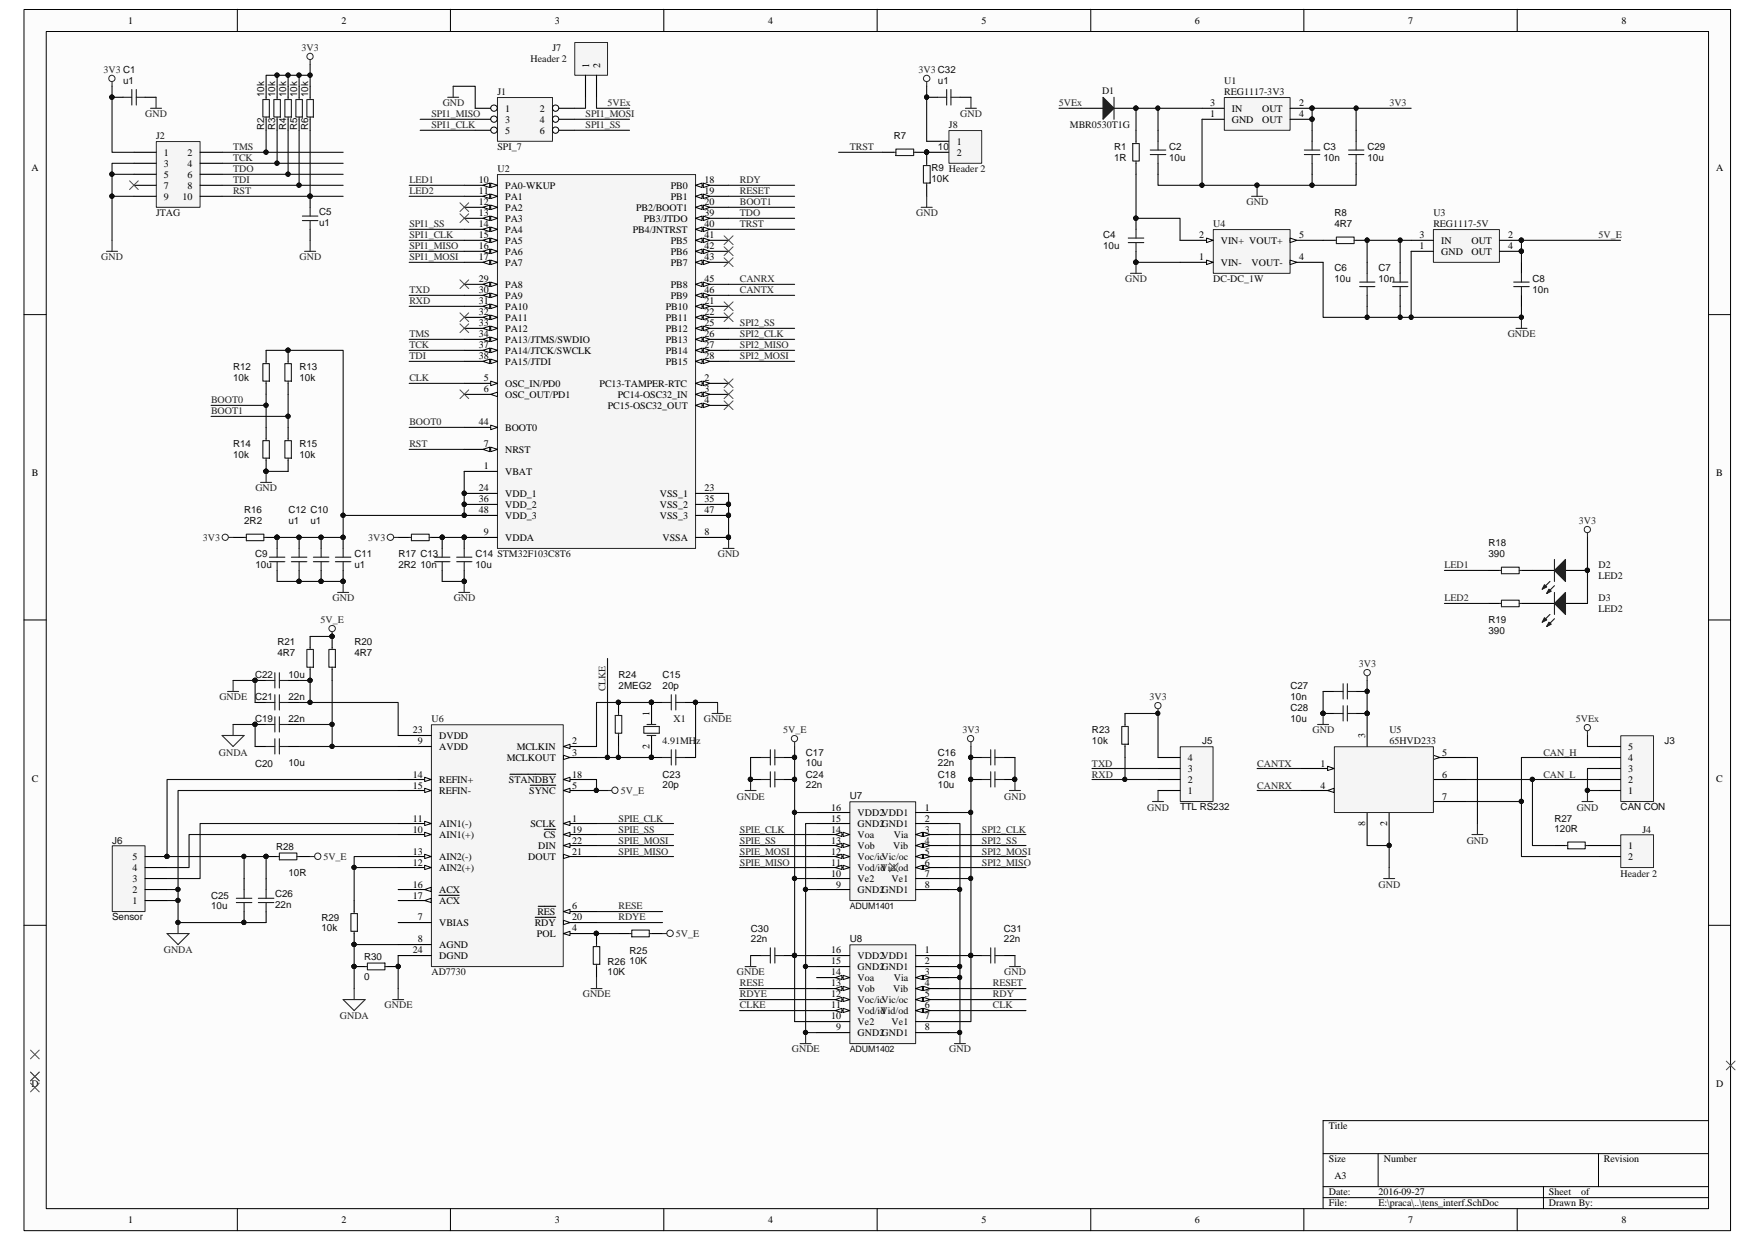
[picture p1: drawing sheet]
<svg xmlns="http://www.w3.org/2000/svg" width="297mm" height="210mm" viewBox="0 0 297 210" stroke-linecap="round" stroke-linejoin="round" font-family="sans-serif">
<defs><g id="words">
<g font-size="1.7">
<text x="21.7" y="4">1</text>
<text x="57.8" y="4">2</text>
<text x="93.9" y="4">3</text>
<text x="130" y="4">4</text>
<text x="166.1" y="4">5</text>
<text x="202.2" y="4">6</text>
<text x="238.3" y="4">7</text>
<text x="274.4" y="4">8</text>
<text x="99.7" y="11.5" transform="rotate(-90 99.7 11.5)">1</text>
<text x="101.6" y="11.5" transform="rotate(-90 101.6 11.5)">2</text>
<text x="204.8" y="18">3</text>
<text x="219.9" y="18">2</text>
<text x="85.5" y="18.9">1</text>
<text x="85.5" y="20.8">3</text>
<text x="85.5" y="22.6">5</text>
<text x="91.4" y="18.9">2</text>
<text x="91.4" y="20.8">4</text>
<text x="91.4" y="22.6">6</text>
<text x="204.8" y="19.9">1</text>
<text x="208.5" y="20.8">GND</text>
<text x="208.5" y="18.9">IN</text>
<text x="213.6" y="18.9">OUT</text>
<text x="213.6" y="20.8">OUT</text>
<text x="219.9" y="19.9">4</text>
<text x="5.3" y="28.9">A</text>
<text x="27.7" y="26.4">1</text>
<text x="27.7" y="28.2">3</text>
<text x="31.7" y="26.4">2</text>
<text x="31.7" y="28.2">4</text>
<text x="161.9" y="24.5">1</text>
<text x="161.9" y="26.4">2</text>
<text x="290.4" y="28.9">A</text>
<text x="27.7" y="30.1">5</text>
<text x="27.7" y="32">7</text>
<text x="27.7" y="33.8">9</text>
<text x="30.9" y="33.8">10</text>
<text x="31.7" y="30.1">6</text>
<text x="31.7" y="32">8</text>
<text x="81" y="31">10</text>
<text x="81" y="32.9">11</text>
<text x="81" y="34.8">12</text>
<text x="85.5" y="32">PA0-WKUP</text>
<text x="85.5" y="33.8">PA1</text>
<text x="85.5" y="35.7">PA2</text>
<text x="107.7" y="35.7">PB2/BOOT1</text>
<text x="113.5" y="32">PB0</text>
<text x="113.5" y="33.8">PB1</text>
<text x="119.2" y="31">18</text>
<text x="119.2" y="32.9">19</text>
<text x="119.2" y="34.8">20</text>
<text x="81" y="36.6">13</text>
<text x="81" y="38.5">14</text>
<text x="81" y="40.3">15</text>
<text x="85.5" y="37.5">PA3</text>
<text x="85.5" y="39.4">PA4</text>
<text x="85.5" y="41.3">PA5</text>
<text x="107.1" y="39.4">PB4/JNTRST</text>
<text x="109" y="37.5">PB3/JTDO</text>
<text x="113.5" y="41.3">PB5</text>
<text x="119.2" y="36.6">39</text>
<text x="119.2" y="40.3">41</text>
<text x="119.2" y="38.5">40</text>
<text x="203" y="40.3">2</text>
<text x="206.6" y="41.3">VIN+ VOUT+</text>
<text x="219.9" y="40.3">5</text>
<text x="240.3" y="40.3">3</text>
<text x="243.9" y="41.3">IN</text>
<text x="249" y="41.3">OUT</text>
<text x="255.3" y="40.3">2</text>
<text x="81" y="42.2">16</text>
<text x="81" y="44.1">17</text>
<text x="81" y="47.8">29</text>
<text x="85.5" y="43.1">PA6</text>
<text x="85.5" y="45">PA7</text>
<text x="113.5" y="43.1">PB6</text>
<text x="113.5" y="45">PB7</text>
<text x="119.2" y="42.2">42</text>
<text x="119.2" y="44.1">43</text>
<text x="119.2" y="47.8">45</text>
<text x="203" y="44.1">1</text>
<text x="206.6" y="45">VIN-</text>
<text x="211.8" y="45">VOUT-</text>
<text x="219.9" y="44.1">4</text>
<text x="240.3" y="42.2">1</text>
<text x="243.9" y="43.1">GND</text>
<text x="249" y="43.1">OUT</text>
<text x="255.3" y="42.2">4</text>
<text x="81" y="49.7">30</text>
<text x="81" y="51.5">31</text>
<text x="81" y="53.4">32</text>
<text x="85.5" y="48.7">PA8</text>
<text x="85.5" y="50.6">PA9</text>
<text x="85.5" y="52.5">PA10</text>
<text x="112.7" y="52.5">PB10</text>
<text x="113.5" y="48.7">PB8</text>
<text x="113.5" y="50.6">PB9</text>
<text x="119.2" y="49.7">46</text>
<text x="119.2" y="51.5">21</text>
<text x="119.2" y="53.4">22</text>
<text x="81" y="55.2">33</text>
<text x="81" y="57.1">34</text>
<text x="81" y="59">37</text>
<text x="85.5" y="54.3">PA11</text>
<text x="85.5" y="56.2">PA12</text>
<text x="85.5" y="58">PA13/JTMS/SWDIO</text>
<text x="85.5" y="59.9">PA14/JTCK/SWCLK</text>
<text x="112.7" y="54.3">PB11</text>
<text x="112.7" y="56.2">PB12</text>
<text x="112.7" y="58">PB13</text>
<text x="112.7" y="59.9">PB14</text>
<text x="119.2" y="55.2">25</text>
<text x="119.2" y="57.1">26</text>
<text x="119.2" y="59">27</text>
<text x="81" y="60.8">38</text>
<text x="81.9" y="64.6">5</text>
<text x="85.5" y="65.5">OSC_IN/PD0</text>
<text x="85.5" y="61.8">PA15/JTDI</text>
<text x="101.5" y="65.5">PC13-TAMPER-RTC</text>
<text x="112.7" y="61.8">PB15</text>
<text x="119.2" y="60.8">28</text>
<text x="119.2" y="64.6">2</text>
<text x="81.9" y="66.4">6</text>
<text x="85.5" y="67.4">OSC_OUT/PD1</text>
<text x="102.9" y="69.2">PC15-OSC32_OUT</text>
<text x="104.6" y="67.4">PC14-OSC32_IN</text>
<text x="119.2" y="66.4">3</text>
<text x="119.2" y="68.3">4</text>
<text x="81" y="72">44</text>
<text x="81.9" y="75.7">7</text>
<text x="85.5" y="72.9">BOOT0</text>
<text x="85.5" y="76.7">NRST</text>
<text x="5.4" y="80.6">B</text>
<text x="81" y="83.2">24</text>
<text x="81.9" y="79.5">1</text>
<text x="85.5" y="80.4">VBAT</text>
<text x="119.2" y="83.2">23</text>
<text x="290.5" y="80.6">B</text>
<text x="81" y="85">36</text>
<text x="81" y="86.9">48</text>
<text x="85.5" y="84.1">VDD_1</text>
<text x="85.5" y="86">VDD_2</text>
<text x="85.5" y="87.8">VDD_3</text>
<text x="111.7" y="84.1">VSS_1</text>
<text x="111.7" y="86">VSS_2</text>
<text x="111.7" y="87.8">VSS_3</text>
<text x="119.2" y="85">35</text>
<text x="119.2" y="86.9">47</text>
<text x="81.9" y="90.6">9</text>
<text x="85.5" y="91.6">VDDA</text>
<text x="112.1" y="91.6">VSSA</text>
<text x="119.2" y="90.6">8</text>
<text x="69.8" y="124.2">23</text>
<text x="74.3" y="125.1">DVDD</text>
<text x="109.9" y="121.2" transform="rotate(-90 109.9 121.2)">1</text>
<text x="231.1" y="124.9" transform="rotate(-90 231.1 124.9)">3</text>
<text x="69.8" y="131.6">14</text>
<text x="70.7" y="126">9</text>
<text x="74.3" y="127">AVDD</text>
<text x="85.8" y="128.8">MCLKOUT</text>
<text x="87.5" y="127">MCLKIN</text>
<text x="96.9" y="131.6">18</text>
<text x="96.9" y="126">2</text>
<text x="96.9" y="127.9">3</text>
<text x="109.9" y="126.8" transform="rotate(-90 109.9 126.8)">2</text>
<text x="201" y="130.7">3</text>
<text x="201" y="128.8">4</text>
<text x="223.5" y="129.8">1</text>
<text x="244.1" y="127.9">5</text>
<text x="244.1" y="131.6">6</text>
<text x="275.6" y="130.7">3</text>
<text x="275.6" y="128.8">4</text>
<text x="275.6" y="127">5</text>
<text x="5.4" y="132.3">C</text>
<text x="69.8" y="133.5">15</text>
<text x="74.3" y="132.5">REFIN+</text>
<text x="74.3" y="134.4">REFIN-</text>
<text x="86.1" y="132.5">STANDBY</text>
<text x="89.6" y="134.4">SYNC</text>
<text x="96.9" y="133.5">5</text>
<text x="140.7" y="137.2">16</text>
<text x="156.5" y="137.2">1</text>
<text x="201" y="134.4">1</text>
<text x="201" y="132.5">2</text>
<text x="223.5" y="133.5">4</text>
<text x="244.1" y="135.3">7</text>
<text x="275.6" y="134.4">1</text>
<text x="275.6" y="132.5">2</text>
<text x="290.5" y="132.3">C</text>
<text x="69.8" y="139.1">11</text>
<text x="69.8" y="140.9">10</text>
<text x="74.3" y="140">AIN1(-)</text>
<text x="74.3" y="141.9">AIN1(+)</text>
<text x="89.8" y="140">SCLK</text>
<text x="91.1" y="143.7">DIN</text>
<text x="92" y="141.9">CS</text>
<text x="96.9" y="142.8">22</text>
<text x="96.9" y="139.1">1</text>
<text x="96.9" y="140.9">19</text>
<text x="140.7" y="139.1">15</text>
<text x="140.7" y="140.9">14</text>
<text x="140.7" y="142.8">13</text>
<text x="145.2" y="140">GND2GND1</text>
<text x="145.2" y="141.9">Voa</text>
<text x="145.2" y="143.7">Vob</text>
<text x="145.2" y="138.1">VDD2VDD1</text>
<text x="151.2" y="143.7">Vib</text>
<text x="151.3" y="141.9">Via</text>
<text x="156.5" y="142.8">4</text>
<text x="156.5" y="140.9">3</text>
<text x="156.5" y="139.1">2</text>
<text x="231.1" y="139.9" transform="rotate(-90 231.1 139.9)">8</text>
<text x="234.8" y="139.9" transform="rotate(-90 234.8 139.9)">2</text>
<text x="275.6" y="143.7">1</text>
<text x="22.4" y="149.3">3</text>
<text x="22.4" y="147.4">4</text>
<text x="22.4" y="145.6">5</text>
<text x="69.8" y="144.7">13</text>
<text x="69.8" y="146.5">12</text>
<text x="74.3" y="145.6">AIN2(-)</text>
<text x="74.3" y="147.4">AIN2(+)</text>
<text x="89.4" y="145.6">DOUT</text>
<text x="96.9" y="144.7">21</text>
<text x="140.7" y="148.4">10</text>
<text x="140.7" y="146.5">11</text>
<text x="140.7" y="144.7">12</text>
<text x="145.2" y="149.3">Ve2</text>
<text x="145.2" y="147.4">Vod/id</text>
<text x="145.2" y="145.6">Voc/icVic/oc</text>
<text x="149.1" y="147.4">Vid/od</text>
<text x="150.9" y="149.3">Ve1</text>
<text x="156.5" y="146.5">6</text>
<text x="156.5" y="144.7">5</text>
<text x="156.5" y="148.4">7</text>
<text x="275.6" y="145.6">2</text>
<text x="22.4" y="153">1</text>
<text x="22.4" y="151.2">2</text>
<text x="69.8" y="150.2">16</text>
<text x="69.8" y="152.1">17</text>
<text x="70.7" y="155.8">7</text>
<text x="74.3" y="151.2">ACX</text>
<text x="74.3" y="153">ACX</text>
<text x="91" y="154.9">RES</text>
<text x="96.9" y="155.8">20</text>
<text x="96.9" y="153.9">6</text>
<text x="141.5" y="150.2">9</text>
<text x="145.2" y="151.2">GND2GND1</text>
<text x="156.5" y="150.2">8</text>
<text x="69.8" y="161.4">24</text>
<text x="70.7" y="159.5">8</text>
<text x="74.3" y="156.7">VBIAS</text>
<text x="74.3" y="160.4">AGND</text>
<text x="90.5" y="156.7">RDY</text>
<text x="90.9" y="158.6">POL</text>
<text x="96.9" y="157.6">4</text>
<text x="140.7" y="161.4">16</text>
<text x="156.5" y="161.4">1</text>
<text x="74.3" y="162.3">DGND</text>
<text x="140.7" y="163.2">15</text>
<text x="140.7" y="165.1">14</text>
<text x="140.7" y="167">13</text>
<text x="145.2" y="164.2">GND2GND1</text>
<text x="145.2" y="166">Voa</text>
<text x="145.2" y="167.9">Vob</text>
<text x="145.2" y="162.3">VDD2VDD1</text>
<text x="151.2" y="167.9">Vib</text>
<text x="151.3" y="166">Via</text>
<text x="156.5" y="167">4</text>
<text x="156.5" y="165.1">3</text>
<text x="156.5" y="163.2">2</text>
<text x="140.7" y="172.6">10</text>
<text x="140.7" y="170.7">11</text>
<text x="140.7" y="168.8">12</text>
<text x="145.2" y="173.5">Ve2</text>
<text x="145.2" y="171.6">Vod/id</text>
<text x="145.2" y="169.8">Voc/icVic/oc</text>
<text x="149.1" y="171.6">Vid/od</text>
<text x="150.9" y="173.5">Ve1</text>
<text x="156.5" y="170.7">6</text>
<text x="156.5" y="168.8">5</text>
<text x="156.5" y="172.6">7</text>
<text x="141.5" y="174.4">9</text>
<text x="145.2" y="175.3">GND2GND1</text>
<text x="156.5" y="174.4">8</text>
<text x="5.3" y="184">D</text>
<text x="290.4" y="184">D</text>
<text x="224.9" y="191.2">Title</text>
<text x="224.9" y="196.8">Size</text>
<text x="234.2" y="196.8">Number</text>
<text x="271.5" y="196.8">Revision</text>
<text x="224.9" y="202.4">Date:</text>
<text x="225.8" y="199.6">A3</text>
<text x="233.3" y="202.4">2016-09-27</text>
<text x="262.2" y="202.4">Sheet</text>
<text x="267.6" y="202.4">of</text>
<text x="21.7" y="207">1</text>
<text x="57.8" y="207">2</text>
<text x="93.9" y="207">3</text>
<text x="130" y="207">4</text>
<text x="166.1" y="207">5</text>
<text x="202.2" y="207">6</text>
<text x="224.9" y="204.2">File:</text>
<text x="233.3" y="204.2">E:\praca\..\tens_interf.SchDoc</text>
<text x="238.3" y="207">7</text>
<text x="262.2" y="204.2">Drawn By:</text>
<text x="274.4" y="207">8</text>
</g>
<g font-size="1.7" fill="#262626">
<text x="51.1" y="8.7">3V3</text>
<text x="17.5" y="12.4">3V3 C1</text>
<text x="74.9" y="18">GND</text>
<text x="102.8" y="18">5VEx</text>
<text x="155.4" y="12.4">3V3 C32</text>
<text x="179.2" y="18">5VEx</text>
<text x="235.2" y="18">3V3</text>
<text x="24.6" y="19.9">GND</text>
<text x="73" y="19.9">SPI1_MISO</text>
<text x="73" y="21.7">SPI1_CLK</text>
<text x="99.1" y="19.9">SPI1_MOSI</text>
<text x="99.1" y="21.7">SPI1_SS</text>
<text x="162.5" y="19.9">GND</text>
<text x="39.5" y="25.4">TMS</text>
<text x="39.5" y="29.2">TDO</text>
<text x="39.5" y="27.3">TCK</text>
<text x="143.8" y="25.4">TRST</text>
<text x="39.5" y="32.9">RST</text>
<text x="39.5" y="31">TDI</text>
<text x="69.3" y="31">LED1</text>
<text x="69.3" y="32.9">LED2</text>
<text x="125.2" y="32.9">RESET</text>
<text x="125.2" y="31">RDY</text>
<text x="125.2" y="34.8">BOOT1</text>
<text x="211" y="34.8">GND</text>
<text x="69.3" y="38.5">SPI1_SS</text>
<text x="69.3" y="40.3">SPI1_CLK</text>
<text x="125.2" y="36.6">TDO</text>
<text x="125.2" y="38.5">TRST</text>
<text x="155.1" y="36.6">GND</text>
<text x="270.5" y="40.3">5V_E</text>
<text x="17.1" y="44.1">GND</text>
<text x="50.7" y="44.1">GND</text>
<text x="69.3" y="42.2">SPI1_MISO</text>
<text x="69.3" y="44.1">SPI1_MOSI</text>
<text x="125.2" y="47.8">CANRX</text>
<text x="190.5" y="47.8">GND</text>
<text x="69.3" y="49.7">TXD</text>
<text x="69.3" y="51.5">RXD</text>
<text x="125.2" y="49.7">CANTX</text>
<text x="69.3" y="59">TCK</text>
<text x="69.3" y="57.1">TMS</text>
<text x="125.2" y="55.2">SPI2_SS</text>
<text x="125.2" y="57.1">SPI2_CLK</text>
<text x="125.2" y="59">SPI2_MISO</text>
<text x="255.2" y="57.1">GNDE</text>
<text x="69.3" y="60.8">TDI</text>
<text x="69.3" y="64.6">CLK</text>
<text x="125.2" y="60.8">SPI2_MOSI</text>
<text x="35.7" y="68.3">BOOT0</text>
<text x="35.7" y="70.1">BOOT1</text>
<text x="69.3" y="72">BOOT0</text>
<text x="69.3" y="75.7">RST</text>
<text x="43.2" y="83.2">GND</text>
<text x="267.2" y="88.8">3V3</text>
<text x="34.3" y="91.6">3V3</text>
<text x="62.3" y="91.6">3V3</text>
<text x="121.5" y="94.4">GND</text>
<text x="56.3" y="101.8">GND</text>
<text x="76.8" y="101.8">GND</text>
<text x="244.5" y="96.2">LED1</text>
<text x="244.5" y="101.8">LED2</text>
<text x="54.3" y="105.5">5V_E</text>
<text x="230" y="113">3V3</text>
<text x="37.1" y="118.6">GNDE</text>
<text x="102.5" y="117.1" transform="rotate(-90 102.5 117.1)">CLKE</text>
<text x="194.6" y="118.6">3V3</text>
<text x="119.1" y="122.3">GNDE</text>
<text x="132.5" y="124.2">5V_E</text>
<text x="162.9" y="124.2">3V3</text>
<text x="222.2" y="124.2">GND</text>
<text x="266.7" y="122.3">5VEx</text>
<text x="37" y="127.9">GNDA</text>
<text x="184.8" y="129.8">TXD</text>
<text x="184.8" y="131.6">RXD</text>
<text x="212.8" y="129.8">CANTX</text>
<text x="261.2" y="131.6">CAN_L</text>
<text x="261.2" y="127.9">CAN_H</text>
<text x="105.1" y="134.4">5V_E</text>
<text x="124.7" y="135.3">GNDE</text>
<text x="170" y="135.3">GND</text>
<text x="194.2" y="137.2">GND</text>
<text x="212.8" y="133.5">CANRX</text>
<text x="266.9" y="137.2">GND</text>
<text x="104.7" y="140.9">SPIE_SS</text>
<text x="104.7" y="139.1">SPIE_CLK</text>
<text x="104.7" y="142.8">SPIE_MOSI</text>
<text x="125.2" y="140.9">SPIE_CLK</text>
<text x="125.2" y="142.8">SPIE_SS</text>
<text x="166.2" y="142.8">SPI2_SS</text>
<text x="166.2" y="140.9">SPI2_CLK</text>
<text x="248.2" y="142.8">GND</text>
<text x="54.7" y="145.6">5V_E</text>
<text x="104.7" y="144.7">SPIE_MISO</text>
<text x="125.2" y="144.7">SPIE_MOSI</text>
<text x="125.2" y="146.5">SPIE_MISO</text>
<text x="166.2" y="146.5">SPI2_MISO</text>
<text x="166.2" y="144.7">SPI2_MOSI</text>
<text x="104.7" y="153.9">RESE</text>
<text x="104.7" y="155.8">RDYE</text>
<text x="233.3" y="150.2">GND</text>
<text x="27.7" y="161.4">GNDA</text>
<text x="114.4" y="158.6">5V_E</text>
<text x="124.7" y="165.1">GNDE</text>
<text x="125.2" y="167">RESE</text>
<text x="168.1" y="167">RESET</text>
<text x="170" y="165.1">GND</text>
<text x="57.5" y="172.6">GNDA</text>
<text x="65.1" y="170.7">GNDE</text>
<text x="98.6" y="168.8">GNDE</text>
<text x="125.2" y="168.8">RDYE</text>
<text x="125.2" y="170.7">CLKE</text>
<text x="168.1" y="170.7">CLK</text>
<text x="168.1" y="168.8">RDY</text>
<text x="134" y="178.1">GNDE</text>
<text x="160.7" y="178.1">GND</text>
</g>
<g font-size="1.7" fill="#0e0e0e">
<text x="89.8" y="10.5">Header 2</text>
<text x="93.5" y="8.7">J7</text>
<text x="20.8" y="14.2">u1</text>
<text x="44.7" y="16.5" transform="rotate(-90 44.7 16.5)">10k</text>
<text x="46.6" y="16.5" transform="rotate(-90 46.6 16.5)">10k</text>
<text x="48.4" y="16.5" transform="rotate(-90 48.4 16.5)">10k</text>
<text x="50.3" y="16.5" transform="rotate(-90 50.3 16.5)">10k</text>
<text x="52.2" y="16.5" transform="rotate(-90 52.2 16.5)">10k</text>
<text x="84.2" y="16.1">J1</text>
<text x="158.7" y="14.2">u1</text>
<text x="186.5" y="15.9">D1</text>
<text x="207.2" y="14.3">U1</text>
<text x="207.2" y="16.1">REG1117-3V3</text>
<text x="26.4" y="23.6">J2</text>
<text x="44.7" y="22.1" transform="rotate(-90 44.7 22.1)">R2</text>
<text x="46.6" y="22.1" transform="rotate(-90 46.6 22.1)">R3</text>
<text x="48.4" y="22.1" transform="rotate(-90 48.4 22.1)">R4</text>
<text x="50.3" y="22.1" transform="rotate(-90 50.3 22.1)">R5</text>
<text x="52.2" y="22.1" transform="rotate(-90 52.2 22.1)">R6</text>
<text x="151.3" y="23.6">R7</text>
<text x="160.6" y="21.7">J8</text>
<text x="181.1" y="21.7">MBR0530T1G</text>
<text x="84.2" y="29.2">U2</text>
<text x="84.2" y="25.4">SPI_7</text>
<text x="157.6" y="29">R9 Header 2</text>
<text x="158.7" y="25.4">10K</text>
<text x="188.5" y="25.4">R1</text>
<text x="188.5" y="27.3">1R</text>
<text x="197.9" y="25.4">C2</text>
<text x="197.9" y="27.3">10u</text>
<text x="224" y="25.4">C3</text>
<text x="224" y="27.3">10n</text>
<text x="231.4" y="25.4">C29</text>
<text x="231.4" y="27.3">10u</text>
<text x="157.6" y="30.8">10K</text>
<text x="26.4" y="36.6">JTAG</text>
<text x="54" y="36.4">C5</text>
<text x="54" y="38.3">u1</text>
<text x="186.7" y="40.3">C4</text>
<text x="205.4" y="38.5">U4</text>
<text x="225.8" y="36.6">R8</text>
<text x="225.8" y="38.4">4R7</text>
<text x="242.6" y="36.6">U3</text>
<text x="242.6" y="38.5">REG1117-5V</text>
<text x="186.7" y="42.2">10u</text>
<text x="205.4" y="47.8">DC-DC_1W</text>
<text x="225.8" y="45.9">C6</text>
<text x="225.8" y="47.8">10u</text>
<text x="233.3" y="45.9">C7</text>
<text x="233.3" y="47.8">10n</text>
<text x="259.4" y="47.8">C8</text>
<text x="259.4" y="49.6">10n</text>
<text x="39.5" y="62.7">R12</text>
<text x="39.5" y="64.5">10k</text>
<text x="50.7" y="62.7">R13</text>
<text x="50.7" y="64.5">10k</text>
<text x="39.5" y="75.7">R14</text>
<text x="39.5" y="77.6">10k</text>
<text x="50.7" y="75.7">R15</text>
<text x="50.7" y="77.6">10k</text>
<text x="41.3" y="86.9">R16</text>
<text x="41.3" y="88.7">2R2</text>
<text x="48.8" y="86.9">C12 C10</text>
<text x="48.8" y="88.7">u1</text>
<text x="52.5" y="88.7">u1</text>
<text x="43.2" y="94.4">C9</text>
<text x="60" y="94.4">C11</text>
<text x="67.4" y="94.4">R17 C13</text>
<text x="80.5" y="94.4">C14 STM32F103C8T6</text>
<text x="251.9" y="92.5">R18</text>
<text x="251.9" y="94.3">390</text>
<text x="43.2" y="96.2">10u</text>
<text x="60" y="96.2">u1</text>
<text x="67.4" y="96.2">2R2</text>
<text x="71.2" y="96.2">10n</text>
<text x="80.5" y="96.2">10u</text>
<text x="270.5" y="101.8">D3</text>
<text x="270.5" y="96.2">D2</text>
<text x="270.5" y="98.1">LED2</text>
<text x="251.9" y="105.5">R19</text>
<text x="251.9" y="107.4">390</text>
<text x="270.5" y="103.7">LED2</text>
<text x="46.9" y="109.3">R21</text>
<text x="46.9" y="111.1">4R7</text>
<text x="60" y="109.3">R20</text>
<text x="60" y="111.1">4R7</text>
<text x="43.2" y="114.9">C22</text>
<text x="43.2" y="118.6">C21</text>
<text x="48.8" y="118.5">22n</text>
<text x="48.8" y="114.8">10u</text>
<text x="104.7" y="114.9">R24</text>
<text x="104.7" y="116.7">2MEG2</text>
<text x="112.1" y="114.9">C15</text>
<text x="112.1" y="116.7">20p</text>
<text x="218.4" y="116.7">C27</text>
<text x="218.4" y="118.5">10n</text>
<text x="43.2" y="122.3">C19</text>
<text x="48.8" y="122.3">22n</text>
<text x="73" y="122.3">U6</text>
<text x="114" y="122.3">X1</text>
<text x="184.8" y="124.2">R23</text>
<text x="184.8" y="126">10k</text>
<text x="218.4" y="120.4">C28</text>
<text x="218.4" y="122.3">10u</text>
<text x="235.2" y="124.2">U5</text>
<text x="43.2" y="129.8">C20</text>
<text x="48.8" y="129.7">10u</text>
<text x="112.1" y="131.6">C23</text>
<text x="112.1" y="126">4.91MHz</text>
<text x="136.4" y="127.9">C17</text>
<text x="136.4" y="129.7">10u</text>
<text x="136.4" y="131.6">C24</text>
<text x="158.7" y="131.6">C18</text>
<text x="158.7" y="127.9">C16</text>
<text x="158.7" y="129.7">22n</text>
<text x="203.5" y="126">J5</text>
<text x="235.2" y="126">65HVD233</text>
<text x="281.7" y="126">J3</text>
<text x="112.1" y="133.4">20p</text>
<text x="136.4" y="133.4">22n</text>
<text x="143.8" y="135.3">U7</text>
<text x="158.7" y="133.4">10u</text>
<text x="199.7" y="137.2">TTL RS232</text>
<text x="274.3" y="137.2">CAN CON</text>
<text x="19" y="142.8">J6</text>
<text x="46.7" y="143.9">R28</text>
<text x="263.1" y="139.1">R27</text>
<text x="263.1" y="140.9">120R</text>
<text x="278" y="140.9">J4</text>
<text x="48.8" y="148.3">10R</text>
<text x="274.3" y="148.4">Header 2</text>
<text x="19" y="155.8">Sensor</text>
<text x="35.7" y="152.1">C25</text>
<text x="35.7" y="153.9">10u</text>
<text x="46.6" y="151.9">C26</text>
<text x="46.6" y="153.8">22n</text>
<text x="54.4" y="155.8">R29</text>
<text x="54.4" y="157.6">10k</text>
<text x="106.5" y="161.4">R25</text>
<text x="127.1" y="157.7">C30</text>
<text x="127.1" y="159.5">22n</text>
<text x="143.8" y="159.5">U8</text>
<text x="169.9" y="157.7">C31</text>
<text x="169.9" y="159.5">22n</text>
<text x="61.6" y="162.5">R30</text>
<text x="61.6" y="165.9">0</text>
<text x="73" y="165.1">AD7730</text>
<text x="102.8" y="163.3">R26</text>
<text x="102.8" y="165.1">10K</text>
<text x="106.5" y="163.2">10K</text>
</g>
<g font-size="1.5" fill="#0e0e0e">
<text x="143.8" y="153.8">ADUM1401</text>
<text x="143.8" y="178">ADUM1402</text>
</g>
</g></defs>
<path d="M4.1 1.7h288.8v206.6h-288.8z" fill="#fcfcfc"/>
<path d="M4.1 1.6h288.8v206.7h-288.8z" fill="none" stroke="#000" stroke-width=".17"/>
<path d="M7.9 5.4h281.3v199.2h-281.3z" fill="#fcfcfc"/>
<g fill="none" stroke="#000" stroke-width=".17">
<path d="M7.8 5.3h281.4v199.3h-281.4zM40.2 1.6v3.7M76.2 1.6v3.7M112.3 1.6v3.7M148.5 1.6v3.7M184.6 1.6v3.7M220.7 1.6v3.7M256.8 1.6v3.7M4.1 53.3h3.7M289.2 53.3h3.7M4.1 104.9h3.7M289.2 104.9h3.7"/>
<path d="M4.1 156.6h3.7M289.2 156.6h3.7M223.9 195.3h65.3M233.3 195.3v5.6M270.5 195.3v5.6M289.2 189.7h-65.3v14.9M40.2 204.6v3.7M76.2 204.6v3.7M112.3 204.6v3.7M148.5 204.6v3.7M184.6 204.6v3.7M220.7 204.6v3.7"/>
<path d="M223.9 200.9h65.3M223.9 202.7h65.3M256.8 204.6v3.7M261.2 200.9v3.7"/>
</g>
<path d="M84.2 29.6h33.5v63.2h-33.5z" fill="#f5f5f5"/>
<path d="M84.2 29.5h33.5v63.3h-33.5z" fill="none" stroke="#262626" stroke-width=".17"/>
<path d="M78.6 72.3h5.6" fill="none" stroke="#000" stroke-width=".19"/>
<path d="M83.1 72l1.1 .3-1.1 .4z" fill="#fcfcfc"/>
<path d="M83.1 72l1.1 .3-1.1 .4z" fill="none" stroke="#000" stroke-width=".17"/>
<path d="M78.6 76.1h5.6" fill="none" stroke="#000" stroke-width=".19"/>
<path d="M83.1 75.7l1.1 .4-1.1 .4z" fill="#fcfcfc"/>
<path d="M83.1 75.7l1.1 .4-1.1 .4z" fill="none" stroke="#000" stroke-width=".17"/>
<path d="M81.7 76.1l1.2-.4v.8z" fill="#fcfcfc"/>
<path d="M81.7 76.1l1.2-.4v.8z" fill="none" stroke="#000" stroke-width=".17"/>
<path d="M78.6 64.9h5.6" fill="none" stroke="#000" stroke-width=".19"/>
<path d="M83.1 64.5l1.1 .4-1.1 .4z" fill="#fcfcfc"/>
<path d="M83.1 64.5l1.1 .4-1.1 .4z" fill="none" stroke="#000" stroke-width=".17"/>
<path d="M78.6 66.8h5.6" fill="none" stroke="#000" stroke-width=".19"/>
<path d="M83.1 66.8l1.1-.4v.7z" fill="#fcfcfc"/>
<path d="M83.1 66.8l1.1-.4v.7z" fill="none" stroke="#000" stroke-width=".17"/>
<path d="M78.6 31.4h5.6" fill="none" stroke="#000" stroke-width=".19"/>
<path d="M83.1 31l1.1 .4-1.1 .3z" fill="#fcfcfc"/>
<path d="M83.1 31l1.1 .4-1.1 .3z" fill="none" stroke="#000" stroke-width=".17"/>
<path d="M81.7 31.4l1.2-.4v.7z" fill="#fcfcfc"/>
<path d="M81.7 31.4l1.2-.4v.7z" fill="none" stroke="#000" stroke-width=".17"/>
<path d="M78.6 33.2h5.6" fill="none" stroke="#000" stroke-width=".19"/>
<path d="M83.1 32.9l1.1 .3-1.1 .4z" fill="#fcfcfc"/>
<path d="M83.1 32.9l1.1 .3-1.1 .4z" fill="none" stroke="#000" stroke-width=".17"/>
<path d="M81.7 33.2l1.2-.3v.7z" fill="#fcfcfc"/>
<path d="M81.7 33.2l1.2-.3v.7z" fill="none" stroke="#000" stroke-width=".17"/>
<path d="M78.6 35.1h5.6" fill="none" stroke="#000" stroke-width=".19"/>
<path d="M83.1 34.7l1.1 .4-1.1 .4z" fill="#fcfcfc"/>
<path d="M83.1 34.7l1.1 .4-1.1 .4z" fill="none" stroke="#000" stroke-width=".17"/>
<path d="M81.7 35.1l1.2-.4v.8z" fill="#fcfcfc"/>
<path d="M81.7 35.1l1.2-.4v.8z" fill="none" stroke="#000" stroke-width=".17"/>
<path d="M78.6 37h5.6" fill="none" stroke="#000" stroke-width=".19"/>
<path d="M83.1 36.6l1.1 .4-1.1 .3z" fill="#fcfcfc"/>
<path d="M83.1 36.6l1.1 .4-1.1 .3z" fill="none" stroke="#000" stroke-width=".17"/>
<path d="M81.7 37l1.2-.4v.7z" fill="#fcfcfc"/>
<path d="M81.7 37l1.2-.4v.7z" fill="none" stroke="#000" stroke-width=".17"/>
<path d="M78.6 38.8h5.6" fill="none" stroke="#000" stroke-width=".19"/>
<path d="M83.1 38.4l1.1 .4-1.1 .4z" fill="#fcfcfc"/>
<path d="M83.1 38.4l1.1 .4-1.1 .4z" fill="none" stroke="#000" stroke-width=".17"/>
<path d="M81.7 38.8l1.2-.4v.8z" fill="#fcfcfc"/>
<path d="M81.7 38.8l1.2-.4v.8z" fill="none" stroke="#000" stroke-width=".17"/>
<path d="M78.6 40.7h5.6" fill="none" stroke="#000" stroke-width=".19"/>
<path d="M83.1 40.3l1.1 .4-1.1 .4z" fill="#fcfcfc"/>
<path d="M83.1 40.3l1.1 .4-1.1 .4z" fill="none" stroke="#000" stroke-width=".17"/>
<path d="M81.7 40.7l1.2-.4v.8z" fill="#fcfcfc"/>
<path d="M81.7 40.7l1.2-.4v.8z" fill="none" stroke="#000" stroke-width=".17"/>
<path d="M78.6 42.5h5.6" fill="none" stroke="#000" stroke-width=".19"/>
<path d="M83.1 42.2l1.1 .3-1.1 .4z" fill="#fcfcfc"/>
<path d="M83.1 42.2l1.1 .3-1.1 .4z" fill="none" stroke="#000" stroke-width=".17"/>
<path d="M81.7 42.5l1.2-.3v.7z" fill="#fcfcfc"/>
<path d="M81.7 42.5l1.2-.3v.7z" fill="none" stroke="#000" stroke-width=".17"/>
<path d="M78.6 44.4h5.6" fill="none" stroke="#000" stroke-width=".19"/>
<path d="M83.1 44l1.1 .4-1.1 .4z" fill="#fcfcfc"/>
<path d="M83.1 44l1.1 .4-1.1 .4z" fill="none" stroke="#000" stroke-width=".17"/>
<path d="M81.7 44.4l1.2-.4v.8z" fill="#fcfcfc"/>
<path d="M81.7 44.4l1.2-.4v.8z" fill="none" stroke="#000" stroke-width=".17"/>
<path d="M78.6 48.1h5.6" fill="none" stroke="#000" stroke-width=".19"/>
<path d="M83.1 47.8l1.1 .3-1.1 .4z" fill="#fcfcfc"/>
<path d="M83.1 47.8l1.1 .3-1.1 .4z" fill="none" stroke="#000" stroke-width=".17"/>
<path d="M81.7 48.1l1.2-.3v.7z" fill="#fcfcfc"/>
<path d="M81.7 48.1l1.2-.3v.7z" fill="none" stroke="#000" stroke-width=".17"/>
<path d="M78.6 50h5.6" fill="none" stroke="#000" stroke-width=".19"/>
<path d="M83.1 49.6l1.1 .4-1.1 .4z" fill="#fcfcfc"/>
<path d="M83.1 49.6l1.1 .4-1.1 .4z" fill="none" stroke="#000" stroke-width=".17"/>
<path d="M81.7 50l1.2-.4v.8z" fill="#fcfcfc"/>
<path d="M81.7 50l1.2-.4v.8z" fill="none" stroke="#000" stroke-width=".17"/>
<path d="M78.6 51.9h5.6" fill="none" stroke="#000" stroke-width=".19"/>
<path d="M83.1 51.5l1.1 .4-1.1 .3z" fill="#fcfcfc"/>
<path d="M83.1 51.5l1.1 .4-1.1 .3z" fill="none" stroke="#000" stroke-width=".17"/>
<path d="M81.7 51.9l1.2-.4v.7z" fill="#fcfcfc"/>
<path d="M81.7 51.9l1.2-.4v.7z" fill="none" stroke="#000" stroke-width=".17"/>
<path d="M78.6 53.7h5.6" fill="none" stroke="#000" stroke-width=".19"/>
<path d="M83.1 53.3l1.1 .4-1.1 .4z" fill="#fcfcfc"/>
<path d="M83.1 53.3l1.1 .4-1.1 .4z" fill="none" stroke="#000" stroke-width=".17"/>
<path d="M81.7 53.7l1.2-.4v.8z" fill="#fcfcfc"/>
<path d="M81.7 53.7l1.2-.4v.8z" fill="none" stroke="#000" stroke-width=".17"/>
<path d="M78.6 55.6h5.6" fill="none" stroke="#000" stroke-width=".19"/>
<path d="M83.1 55.2l1.1 .4-1.1 .4z" fill="#fcfcfc"/>
<path d="M83.1 55.2l1.1 .4-1.1 .4z" fill="none" stroke="#000" stroke-width=".17"/>
<path d="M81.7 55.6l1.2-.4v.8z" fill="#fcfcfc"/>
<path d="M81.7 55.6l1.2-.4v.8z" fill="none" stroke="#000" stroke-width=".17"/>
<path d="M78.6 57.4h5.6" fill="none" stroke="#000" stroke-width=".19"/>
<path d="M83.1 57.1l1.1 .3-1.1 .4z" fill="#fcfcfc"/>
<path d="M83.1 57.1l1.1 .3-1.1 .4z" fill="none" stroke="#000" stroke-width=".17"/>
<path d="M81.7 57.4l1.2-.3v.7z" fill="#fcfcfc"/>
<path d="M81.7 57.4l1.2-.3v.7z" fill="none" stroke="#000" stroke-width=".17"/>
<path d="M78.6 59.3h5.6" fill="none" stroke="#000" stroke-width=".19"/>
<path d="M83.1 58.9l1.1 .4-1.1 .4z" fill="#fcfcfc"/>
<path d="M83.1 58.9l1.1 .4-1.1 .4z" fill="none" stroke="#000" stroke-width=".17"/>
<path d="M81.7 59.3l1.2-.4v.8z" fill="#fcfcfc"/>
<path d="M81.7 59.3l1.2-.4v.8z" fill="none" stroke="#000" stroke-width=".17"/>
<path d="M78.6 61.2h5.6" fill="none" stroke="#000" stroke-width=".19"/>
<path d="M83.1 60.8l1.1 .4-1.1 .4z" fill="#fcfcfc"/>
<path d="M83.1 60.8l1.1 .4-1.1 .4z" fill="none" stroke="#000" stroke-width=".17"/>
<path d="M81.7 61.2l1.2-.4v.8z" fill="#fcfcfc"/>
<path d="M81.7 61.2l1.2-.4v.8z" fill="none" stroke="#000" stroke-width=".17"/>
<path d="M117.7 31.4h5.6" fill="none" stroke="#000" stroke-width=".19"/>
<path d="M117.7 31.4l1.1-.4v.7z" fill="#fcfcfc"/>
<path d="M117.7 31.4l1.1-.4v.7z" fill="none" stroke="#000" stroke-width=".17"/>
<path d="M119 31l1.1 .4-1.1 .3z" fill="#fcfcfc"/>
<path d="M119 31l1.1 .4-1.1 .3z" fill="none" stroke="#000" stroke-width=".17"/>
<path d="M117.7 33.2h5.6" fill="none" stroke="#000" stroke-width=".19"/>
<path d="M117.7 33.2l1.1-.3v.7z" fill="#fcfcfc"/>
<path d="M117.7 33.2l1.1-.3v.7z" fill="none" stroke="#000" stroke-width=".17"/>
<path d="M119 32.9l1.1 .3-1.1 .4z" fill="#fcfcfc"/>
<path d="M119 32.9l1.1 .3-1.1 .4z" fill="none" stroke="#000" stroke-width=".17"/>
<path d="M117.7 35.1h5.6" fill="none" stroke="#000" stroke-width=".19"/>
<path d="M117.7 35.1l1.1-.4v.8z" fill="#fcfcfc"/>
<path d="M117.7 35.1l1.1-.4v.8z" fill="none" stroke="#000" stroke-width=".17"/>
<path d="M119 34.7l1.1 .4-1.1 .4z" fill="#fcfcfc"/>
<path d="M119 34.7l1.1 .4-1.1 .4z" fill="none" stroke="#000" stroke-width=".17"/>
<path d="M117.7 37h5.6" fill="none" stroke="#000" stroke-width=".19"/>
<path d="M117.7 37l1.1-.4v.7z" fill="#fcfcfc"/>
<path d="M117.7 37l1.1-.4v.7z" fill="none" stroke="#000" stroke-width=".17"/>
<path d="M119 36.6l1.1 .4-1.1 .3z" fill="#fcfcfc"/>
<path d="M119 36.6l1.1 .4-1.1 .3z" fill="none" stroke="#000" stroke-width=".17"/>
<path d="M117.7 38.8h5.6" fill="none" stroke="#000" stroke-width=".19"/>
<path d="M117.7 38.8l1.1-.4v.8z" fill="#fcfcfc"/>
<path d="M117.7 38.8l1.1-.4v.8z" fill="none" stroke="#000" stroke-width=".17"/>
<path d="M119 38.4l1.1 .4-1.1 .4z" fill="#fcfcfc"/>
<path d="M119 38.4l1.1 .4-1.1 .4z" fill="none" stroke="#000" stroke-width=".17"/>
<path d="M117.7 40.7h5.6" fill="none" stroke="#000" stroke-width=".19"/>
<path d="M117.7 40.7l1.1-.4v.8z" fill="#fcfcfc"/>
<path d="M117.7 40.7l1.1-.4v.8z" fill="none" stroke="#000" stroke-width=".17"/>
<path d="M119 40.3l1.1 .4-1.1 .4z" fill="#fcfcfc"/>
<path d="M119 40.3l1.1 .4-1.1 .4z" fill="none" stroke="#000" stroke-width=".17"/>
<path d="M117.7 42.5h5.6" fill="none" stroke="#000" stroke-width=".19"/>
<path d="M117.7 42.5l1.1-.3v.7z" fill="#fcfcfc"/>
<path d="M117.7 42.5l1.1-.3v.7z" fill="none" stroke="#000" stroke-width=".17"/>
<path d="M119 42.2l1.1 .3-1.1 .4z" fill="#fcfcfc"/>
<path d="M119 42.2l1.1 .3-1.1 .4z" fill="none" stroke="#000" stroke-width=".17"/>
<path d="M117.7 44.4h5.6" fill="none" stroke="#000" stroke-width=".19"/>
<path d="M117.7 44.4l1.1-.4v.8z" fill="#fcfcfc"/>
<path d="M117.7 44.4l1.1-.4v.8z" fill="none" stroke="#000" stroke-width=".17"/>
<path d="M119 44l1.1 .4-1.1 .4z" fill="#fcfcfc"/>
<path d="M119 44l1.1 .4-1.1 .4z" fill="none" stroke="#000" stroke-width=".17"/>
<path d="M117.7 48.1h5.6" fill="none" stroke="#000" stroke-width=".19"/>
<path d="M117.7 48.1l1.1-.3v.7z" fill="#fcfcfc"/>
<path d="M117.7 48.1l1.1-.3v.7z" fill="none" stroke="#000" stroke-width=".17"/>
<path d="M119 47.8l1.1 .3-1.1 .4z" fill="#fcfcfc"/>
<path d="M119 47.8l1.1 .3-1.1 .4z" fill="none" stroke="#000" stroke-width=".17"/>
<path d="M117.7 50h5.6" fill="none" stroke="#000" stroke-width=".19"/>
<path d="M117.7 50l1.1-.4v.8z" fill="#fcfcfc"/>
<path d="M117.7 50l1.1-.4v.8z" fill="none" stroke="#000" stroke-width=".17"/>
<path d="M119 49.6l1.1 .4-1.1 .4z" fill="#fcfcfc"/>
<path d="M119 49.6l1.1 .4-1.1 .4z" fill="none" stroke="#000" stroke-width=".17"/>
<path d="M117.7 51.9h5.6" fill="none" stroke="#000" stroke-width=".19"/>
<path d="M117.7 51.9l1.1-.4v.7z" fill="#fcfcfc"/>
<path d="M117.7 51.9l1.1-.4v.7z" fill="none" stroke="#000" stroke-width=".17"/>
<path d="M119 51.5l1.1 .4-1.1 .3z" fill="#fcfcfc"/>
<path d="M119 51.5l1.1 .4-1.1 .3z" fill="none" stroke="#000" stroke-width=".17"/>
<path d="M117.7 53.7h5.6" fill="none" stroke="#000" stroke-width=".19"/>
<path d="M117.7 53.7l1.1-.4v.8z" fill="#fcfcfc"/>
<path d="M117.7 53.7l1.1-.4v.8z" fill="none" stroke="#000" stroke-width=".17"/>
<path d="M119 53.3l1.1 .4-1.1 .4z" fill="#fcfcfc"/>
<path d="M119 53.3l1.1 .4-1.1 .4z" fill="none" stroke="#000" stroke-width=".17"/>
<path d="M117.7 55.6h5.6" fill="none" stroke="#000" stroke-width=".19"/>
<path d="M117.7 55.6l1.1-.4v.8z" fill="#fcfcfc"/>
<path d="M117.7 55.6l1.1-.4v.8z" fill="none" stroke="#000" stroke-width=".17"/>
<path d="M119 55.2l1.1 .4-1.1 .4z" fill="#fcfcfc"/>
<path d="M119 55.2l1.1 .4-1.1 .4z" fill="none" stroke="#000" stroke-width=".17"/>
<path d="M117.7 57.4h5.6" fill="none" stroke="#000" stroke-width=".19"/>
<path d="M117.7 57.4l1.1-.3v.7z" fill="#fcfcfc"/>
<path d="M117.7 57.4l1.1-.3v.7z" fill="none" stroke="#000" stroke-width=".17"/>
<path d="M119 57.1l1.1 .3-1.1 .4z" fill="#fcfcfc"/>
<path d="M119 57.1l1.1 .3-1.1 .4z" fill="none" stroke="#000" stroke-width=".17"/>
<path d="M117.7 59.3h5.6" fill="none" stroke="#000" stroke-width=".19"/>
<path d="M117.7 59.3l1.1-.4v.8z" fill="#fcfcfc"/>
<path d="M117.7 59.3l1.1-.4v.8z" fill="none" stroke="#000" stroke-width=".17"/>
<path d="M119 58.9l1.1 .4-1.1 .4z" fill="#fcfcfc"/>
<path d="M119 58.9l1.1 .4-1.1 .4z" fill="none" stroke="#000" stroke-width=".17"/>
<path d="M117.7 61.2h5.6" fill="none" stroke="#000" stroke-width=".19"/>
<path d="M117.7 61.2l1.1-.4v.8z" fill="#fcfcfc"/>
<path d="M117.7 61.2l1.1-.4v.8z" fill="none" stroke="#000" stroke-width=".17"/>
<path d="M119 60.8l1.1 .4-1.1 .4z" fill="#fcfcfc"/>
<path d="M119 60.8l1.1 .4-1.1 .4z" fill="none" stroke="#000" stroke-width=".17"/>
<path d="M117.7 64.9h5.6" fill="none" stroke="#000" stroke-width=".19"/>
<path d="M117.7 64.9l1.1-.4v.8z" fill="#fcfcfc"/>
<path d="M117.7 64.9l1.1-.4v.8z" fill="none" stroke="#000" stroke-width=".17"/>
<path d="M119 64.5l1.1 .4-1.1 .4z" fill="#fcfcfc"/>
<path d="M119 64.5l1.1 .4-1.1 .4z" fill="none" stroke="#000" stroke-width=".17"/>
<path d="M117.7 66.8h5.6" fill="none" stroke="#000" stroke-width=".19"/>
<path d="M117.7 66.8l1.1-.4v.7z" fill="#fcfcfc"/>
<path d="M117.7 66.8l1.1-.4v.7z" fill="none" stroke="#000" stroke-width=".17"/>
<path d="M119 66.4l1.1 .4-1.1 .3z" fill="#fcfcfc"/>
<path d="M119 66.4l1.1 .4-1.1 .3z" fill="none" stroke="#000" stroke-width=".17"/>
<path d="M117.7 68.6h5.6" fill="none" stroke="#000" stroke-width=".19"/>
<path d="M117.7 68.6l1.1-.4v.8z" fill="#fcfcfc"/>
<path d="M117.7 68.6l1.1-.4v.8z" fill="none" stroke="#000" stroke-width=".17"/>
<path d="M119 68.2l1.1 .4-1.1 .4z" fill="#fcfcfc"/>
<path d="M119 68.2l1.1 .4-1.1 .4z" fill="none" stroke="#000" stroke-width=".17"/>
<path d="M78.6 79.8h5.6M78.6 83.5h5.6" fill="none" stroke="#000" stroke-width=".19"/>
<circle cx="78.6" cy="83.5" r=".35" fill="#0e0e0e"/>
<circle cx="78.6" cy="83.5" r=".35" fill="none" stroke="#0e0e0e" stroke-width=".17"/>
<path d="M78.6 85.4h5.6" fill="none" stroke="#000" stroke-width=".19"/>
<circle cx="78.6" cy="85.4" r=".35" fill="#0e0e0e"/>
<circle cx="78.6" cy="85.4" r=".35" fill="none" stroke="#0e0e0e" stroke-width=".17"/>
<path d="M78.6 87.2h5.6" fill="none" stroke="#000" stroke-width=".19"/>
<circle cx="78.6" cy="87.2" r=".35" fill="#0e0e0e"/>
<circle cx="78.6" cy="87.2" r=".35" fill="none" stroke="#0e0e0e" stroke-width=".17"/>
<path d="M78.6 91h5.6" fill="none" stroke="#000" stroke-width=".19"/>
<circle cx="78.6" cy="91" r=".35" fill="#0e0e0e"/>
<circle cx="78.6" cy="91" r=".35" fill="none" stroke="#0e0e0e" stroke-width=".17"/>
<path d="M117.7 83.5h5.6M117.7 85.4h5.6" fill="none" stroke="#000" stroke-width=".19"/>
<circle cx="123.3" cy="85.4" r=".36" fill="#0e0e0e"/>
<circle cx="123.3" cy="85.4" r=".36" fill="none" stroke="#0e0e0e" stroke-width=".17"/>
<path d="M117.7 87.2h5.6" fill="none" stroke="#000" stroke-width=".19"/>
<circle cx="123.3" cy="87.2" r=".36" fill="#0e0e0e"/>
<circle cx="123.3" cy="87.2" r=".36" fill="none" stroke="#0e0e0e" stroke-width=".17"/>
<path d="M117.7 91h5.6" fill="none" stroke="#000" stroke-width=".19"/>
<circle cx="123.3" cy="91" r=".36" fill="#0e0e0e"/>
<circle cx="123.3" cy="91" r=".36" fill="none" stroke="#0e0e0e" stroke-width=".17"/>
<circle cx="78.6" cy="83.5" r=".35" fill="#0e0e0e"/>
<circle cx="78.6" cy="83.5" r=".35" fill="none" stroke="#0e0e0e" stroke-width=".17"/>
<circle cx="78.6" cy="85.4" r=".35" fill="#0e0e0e"/>
<circle cx="78.6" cy="85.4" r=".35" fill="none" stroke="#0e0e0e" stroke-width=".17"/>
<circle cx="78.6" cy="87.2" r=".35" fill="#0e0e0e"/>
<circle cx="78.6" cy="87.2" r=".35" fill="none" stroke="#0e0e0e" stroke-width=".17"/>
<circle cx="78.6" cy="91" r=".35" fill="#0e0e0e"/>
<circle cx="78.6" cy="91" r=".35" fill="none" stroke="#0e0e0e" stroke-width=".17"/>
<circle cx="123.3" cy="85.4" r=".36" fill="#0e0e0e"/>
<circle cx="123.3" cy="85.4" r=".36" fill="none" stroke="#0e0e0e" stroke-width=".17"/>
<circle cx="123.3" cy="87.2" r=".36" fill="#0e0e0e"/>
<circle cx="123.3" cy="87.2" r=".36" fill="none" stroke="#0e0e0e" stroke-width=".17"/>
<circle cx="123.3" cy="91" r=".36" fill="#0e0e0e"/>
<circle cx="123.3" cy="91" r=".36" fill="none" stroke="#0e0e0e" stroke-width=".17"/>
<path d="M123.3 83.5v7.5" fill="none" stroke="#0e0e0e" stroke-width=".19"/>
<circle cx="123.3" cy="91" r=".36" fill="#0e0e0e"/>
<circle cx="123.3" cy="91" r=".36" fill="none" stroke="#0e0e0e" stroke-width=".17"/>
<circle cx="123.3" cy="87.2" r=".36" fill="#0e0e0e"/>
<circle cx="123.3" cy="87.2" r=".36" fill="none" stroke="#0e0e0e" stroke-width=".17"/>
<circle cx="123.3" cy="85.4" r=".36" fill="#0e0e0e"/>
<circle cx="123.3" cy="85.4" r=".36" fill="none" stroke="#0e0e0e" stroke-width=".17"/>
<path d="M211.8 33.2h1.9M212.8 31.4v1.8" fill="none" stroke="#262626" stroke-width=".19"/>
<circle cx="212.7" cy="31.3" r=".36" fill="#0e0e0e"/>
<circle cx="212.7" cy="31.3" r=".36" fill="none" stroke="#0e0e0e" stroke-width=".17"/>
<path d="M207.3 16.6h11.1v5.5h-11.1z" fill="#f5f5f5"/>
<path d="M207.2 16.5h11.2v5.6h-11.2z" fill="none" stroke="#262626" stroke-width=".17"/>
<path d="M203.5 18.3h3.7M218.4 18.3h3.7M203.5 20.2h3.7" fill="none" stroke="#000" stroke-width=".19"/>
<circle cx="222.1" cy="18.3" r=".36" fill="#0e0e0e"/>
<circle cx="222.1" cy="18.3" r=".36" fill="none" stroke="#0e0e0e" stroke-width=".17"/>
<path d="M218.4 20.2h3.7" fill="none" stroke="#000" stroke-width=".19"/>
<circle cx="222.1" cy="20.2" r=".36" fill="#0e0e0e"/>
<circle cx="222.1" cy="20.2" r=".36" fill="none" stroke="#0e0e0e" stroke-width=".17"/>
<circle cx="222.1" cy="18.3" r=".36" fill="#0e0e0e"/>
<circle cx="222.1" cy="18.3" r=".36" fill="none" stroke="#0e0e0e" stroke-width=".17"/>
<circle cx="222.1" cy="20.2" r=".36" fill="#0e0e0e"/>
<circle cx="222.1" cy="20.2" r=".36" fill="none" stroke="#0e0e0e" stroke-width=".17"/>
<path d="M203.5 20.2v11.2" fill="none" stroke="#0e0e0e" stroke-width=".19"/>
<circle cx="203.4" cy="31.3" r=".36" fill="#0e0e0e"/>
<circle cx="203.4" cy="31.3" r=".36" fill="none" stroke="#0e0e0e" stroke-width=".17"/>
<path d="M179.2 18.3h3.8" fill="none" stroke="#0e0e0e" stroke-width=".19"/>
<path d="M183 18.3h3.7M188.5 18.3h3.8" fill="none" stroke="#000" stroke-width=".19"/>
<circle cx="192.3" cy="18.3" r=".36" fill="#0e0e0e"/>
<circle cx="192.3" cy="18.3" r=".36" fill="none" stroke="#0e0e0e" stroke-width=".17"/>
<path d="M186.7 16.5l1.8 1.8-1.8 1.9z" fill="#1c1c1c"/>
<path d="M186.7 16.5l1.8 1.8-1.8 1.9zM188.5 16.5v3.7" fill="none" stroke="#1c1c1c" stroke-width=".19"/>
<circle cx="192.3" cy="18.3" r=".36" fill="#0e0e0e"/>
<circle cx="192.3" cy="18.3" r=".36" fill="none" stroke="#0e0e0e" stroke-width=".17"/>
<path d="M203.5 18.3h-7.5v3.8" fill="none" stroke="#0e0e0e" stroke-width=".19"/>
<circle cx="196" cy="18.3" r=".35" fill="#0e0e0e"/>
<circle cx="196" cy="18.3" r=".35" fill="none" stroke="#0e0e0e" stroke-width=".17"/>
<path d="M196 29.5v1.9h26.1v-1.9" fill="none" stroke="#0e0e0e" stroke-width=".19"/>
<circle cx="203.4" cy="31.3" r=".36" fill="#0e0e0e"/>
<circle cx="203.4" cy="31.3" r=".36" fill="none" stroke="#0e0e0e" stroke-width=".17"/>
<circle cx="212.7" cy="31.3" r=".36" fill="#0e0e0e"/>
<circle cx="212.7" cy="31.3" r=".36" fill="none" stroke="#0e0e0e" stroke-width=".17"/>
<circle cx="222.1" cy="31.3" r=".36" fill="#0e0e0e"/>
<circle cx="222.1" cy="31.3" r=".36" fill="none" stroke="#0e0e0e" stroke-width=".17"/>
<path d="M196 22.1v1.8M196 27.6v1.9M222.1 22.1v1.8M222.1 27.6v1.9M110.3 128.2h1.8M115.9 128.2h1.8" fill="none" stroke="#000" stroke-width=".19"/>
<path d="M194.7 25.4h2.6M194.7 26.2h2.6M196 23.9v1.5M196 26.2v1.4M220.8 25.4h2.6M220.8 26.2h2.6M222.1 23.9v1.5M222.1 26.2v1.4" fill="none" stroke="#1c1c1c" stroke-width=".19"/>
<circle cx="110.3" cy="128.2" r=".36" fill="#0e0e0e"/>
<circle cx="110.3" cy="128.2" r=".36" fill="none" stroke="#0e0e0e" stroke-width=".17"/>
<path d="M112.1 128.2h1.5M113.6 126.9v2.6M114.4 126.9v2.6M114.4 128.2h1.5" fill="none" stroke="#1c1c1c" stroke-width=".19"/>
<circle cx="110.3" cy="128.2" r=".36" fill="#0e0e0e"/>
<circle cx="110.3" cy="128.2" r=".36" fill="none" stroke="#0e0e0e" stroke-width=".17"/>
<path d="M110.3 118.9v3.7" fill="none" stroke="#000" stroke-width=".19"/>
<circle cx="110.3" cy="118.9" r=".36" fill="#0e0e0e"/>
<circle cx="110.3" cy="118.9" r=".36" fill="none" stroke="#0e0e0e" stroke-width=".17"/>
<path d="M110.3 124.5v3.7" fill="none" stroke="#000" stroke-width=".19"/>
<circle cx="110.3" cy="128.2" r=".36" fill="#0e0e0e"/>
<circle cx="110.3" cy="128.2" r=".36" fill="none" stroke="#0e0e0e" stroke-width=".17"/>
<path d="M109 123h2.6v1.1h-2.6zM109.5 124.5h1.5M109.5 122.6h1.5" fill="none" stroke="#1c1c1c" stroke-width=".19"/>
<circle cx="110.3" cy="118.9" r=".36" fill="#0e0e0e"/>
<circle cx="110.3" cy="118.9" r=".36" fill="none" stroke="#0e0e0e" stroke-width=".17"/>
<circle cx="110.3" cy="128.2" r=".36" fill="#0e0e0e"/>
<circle cx="110.3" cy="128.2" r=".36" fill="none" stroke="#0e0e0e" stroke-width=".17"/>
<path d="M110.3 118.9h1.8" fill="none" stroke="#000" stroke-width=".19"/>
<circle cx="110.3" cy="118.9" r=".36" fill="#0e0e0e"/>
<circle cx="110.3" cy="118.9" r=".36" fill="none" stroke="#0e0e0e" stroke-width=".17"/>
<path d="M115.9 118.9h1.8" fill="none" stroke="#000" stroke-width=".19"/>
<circle cx="117.7" cy="118.9" r=".36" fill="#0e0e0e"/>
<circle cx="117.7" cy="118.9" r=".36" fill="none" stroke="#0e0e0e" stroke-width=".17"/>
<path d="M112.1 118.9h1.5M113.6 117.6v2.6M114.4 117.6v2.6M114.4 118.9h1.5" fill="none" stroke="#1c1c1c" stroke-width=".19"/>
<circle cx="110.3" cy="118.9" r=".36" fill="#0e0e0e"/>
<circle cx="110.3" cy="118.9" r=".36" fill="none" stroke="#0e0e0e" stroke-width=".17"/>
<circle cx="117.7" cy="118.9" r=".36" fill="#0e0e0e"/>
<circle cx="117.7" cy="118.9" r=".36" fill="none" stroke="#0e0e0e" stroke-width=".17"/>
<path d="M69.3 38.8h9.3M69.3 40.7h9.3M69.3 42.5h9.3M69.3 44.4h9.3M123.3 55.6h11.2M123.3 57.4h11.2M123.3 59.3h11.2M123.3 61.2h11.2" fill="none" stroke="#0e0e0e" stroke-width=".19"/>
<path d="M104.7 118.9v1.9" fill="none" stroke="#000" stroke-width=".19"/>
<circle cx="104.7" cy="118.9" r=".36" fill="#0e0e0e"/>
<circle cx="104.7" cy="118.9" r=".36" fill="none" stroke="#0e0e0e" stroke-width=".17"/>
<path d="M104.7 124.5v1.9" fill="none" stroke="#000" stroke-width=".19"/>
<path d="M104.1 121.1h1.1v3h-1.1zM104.7 120.8v.3M104.7 124.1v.4" fill="none" stroke="#1c1c1c" stroke-width=".19"/>
<circle cx="104.7" cy="118.9" r=".36" fill="#0e0e0e"/>
<circle cx="104.7" cy="118.9" r=".36" fill="none" stroke="#0e0e0e" stroke-width=".17"/>
<path d="M123.3 35.1h11.2M123.3 37h11.2M123.3 38.8h11.2M69.3 59.3h9.3M69.3 57.4h9.3M69.3 72.3h9.3M69.3 61.2h9.3" fill="none" stroke="#0e0e0e" stroke-width=".19"/>
<path d="M58.1 96.6v1.8" fill="none" stroke="#000" stroke-width=".19"/>
<circle cx="58.1" cy="98.4" r=".36" fill="#0e0e0e"/>
<circle cx="58.1" cy="98.4" r=".36" fill="none" stroke="#0e0e0e" stroke-width=".17"/>
<path d="M58.1 91v1.8" fill="none" stroke="#000" stroke-width=".19"/>
<circle cx="58.1" cy="91" r=".36" fill="#0e0e0e"/>
<circle cx="58.1" cy="91" r=".36" fill="none" stroke="#0e0e0e" stroke-width=".17"/>
<path d="M56.8 95.1h2.6M56.8 94.3h2.6M58.1 92.8v1.5M58.1 95.1v1.5" fill="none" stroke="#1c1c1c" stroke-width=".19"/>
<circle cx="58.1" cy="98.4" r=".36" fill="#0e0e0e"/>
<circle cx="58.1" cy="98.4" r=".36" fill="none" stroke="#0e0e0e" stroke-width=".17"/>
<circle cx="58.1" cy="91" r=".36" fill="#0e0e0e"/>
<circle cx="58.1" cy="91" r=".36" fill="none" stroke="#0e0e0e" stroke-width=".17"/>
<path d="M54.4 96.6v1.8" fill="none" stroke="#000" stroke-width=".19"/>
<circle cx="54.3" cy="98.4" r=".36" fill="#0e0e0e"/>
<circle cx="54.3" cy="98.4" r=".36" fill="none" stroke="#0e0e0e" stroke-width=".17"/>
<path d="M54.4 91v1.8" fill="none" stroke="#000" stroke-width=".19"/>
<circle cx="54.3" cy="91" r=".36" fill="#0e0e0e"/>
<circle cx="54.3" cy="91" r=".36" fill="none" stroke="#0e0e0e" stroke-width=".17"/>
<path d="M53 95.1h2.7M53 94.3h2.7M54.4 92.8v1.5M54.4 95.1v1.5" fill="none" stroke="#1c1c1c" stroke-width=".19"/>
<circle cx="54.3" cy="98.4" r=".36" fill="#0e0e0e"/>
<circle cx="54.3" cy="98.4" r=".36" fill="none" stroke="#0e0e0e" stroke-width=".17"/>
<circle cx="54.3" cy="91" r=".36" fill="#0e0e0e"/>
<circle cx="54.3" cy="91" r=".36" fill="none" stroke="#0e0e0e" stroke-width=".17"/>
<path d="M50.6 96.6v1.8" fill="none" stroke="#000" stroke-width=".19"/>
<circle cx="50.6" cy="98.4" r=".36" fill="#0e0e0e"/>
<circle cx="50.6" cy="98.4" r=".36" fill="none" stroke="#0e0e0e" stroke-width=".17"/>
<path d="M50.6 91v1.8" fill="none" stroke="#000" stroke-width=".19"/>
<circle cx="50.6" cy="91" r=".36" fill="#0e0e0e"/>
<circle cx="50.6" cy="91" r=".36" fill="none" stroke="#0e0e0e" stroke-width=".17"/>
<path d="M49.3 95.1h2.6M49.3 94.3h2.6M50.6 92.8v1.5M50.6 95.1v1.5" fill="none" stroke="#1c1c1c" stroke-width=".19"/>
<circle cx="50.6" cy="98.4" r=".36" fill="#0e0e0e"/>
<circle cx="50.6" cy="98.4" r=".36" fill="none" stroke="#0e0e0e" stroke-width=".17"/>
<circle cx="50.6" cy="91" r=".36" fill="#0e0e0e"/>
<circle cx="50.6" cy="91" r=".36" fill="none" stroke="#0e0e0e" stroke-width=".17"/>
<path d="M46.9 91v1.8M46.9 96.6v1.8" fill="none" stroke="#000" stroke-width=".19"/>
<circle cx="46.9" cy="91" r=".36" fill="#0e0e0e"/>
<circle cx="46.9" cy="91" r=".36" fill="none" stroke="#0e0e0e" stroke-width=".17"/>
<path d="M45.6 95.1h2.6M45.6 94.3h2.6M46.9 92.8v1.5M46.9 95.1v1.5" fill="none" stroke="#1c1c1c" stroke-width=".19"/>
<circle cx="46.9" cy="91" r=".36" fill="#0e0e0e"/>
<circle cx="46.9" cy="91" r=".36" fill="none" stroke="#0e0e0e" stroke-width=".17"/>
<path d="M39.5 91h1.8M45 91h1.9" fill="none" stroke="#000" stroke-width=".19"/>
<circle cx="46.9" cy="91" r=".36" fill="#0e0e0e"/>
<circle cx="46.9" cy="91" r=".36" fill="none" stroke="#0e0e0e" stroke-width=".17"/>
<path d="M41.3 91h.4M41.7 90.4h3v1.1h-3zM44.7 91h.3" fill="none" stroke="#1c1c1c" stroke-width=".19"/>
<circle cx="46.9" cy="91" r=".36" fill="#0e0e0e"/>
<circle cx="46.9" cy="91" r=".36" fill="none" stroke="#0e0e0e" stroke-width=".17"/>
<path d="M67.4 91h1.9M73 91h1.8" fill="none" stroke="#000" stroke-width=".19"/>
<circle cx="74.8" cy="91" r=".35" fill="#0e0e0e"/>
<circle cx="74.8" cy="91" r=".35" fill="none" stroke="#0e0e0e" stroke-width=".17"/>
<path d="M69.3 91h.3M69.6 90.4h3v1.1h-3zM72.6 91h.4" fill="none" stroke="#1c1c1c" stroke-width=".19"/>
<circle cx="74.8" cy="91" r=".35" fill="#0e0e0e"/>
<circle cx="74.8" cy="91" r=".35" fill="none" stroke="#0e0e0e" stroke-width=".17"/>
<path d="M78.6 96.6v1.8" fill="none" stroke="#000" stroke-width=".19"/>
<circle cx="78.6" cy="98.4" r=".35" fill="#0e0e0e"/>
<circle cx="78.6" cy="98.4" r=".35" fill="none" stroke="#0e0e0e" stroke-width=".17"/>
<path d="M78.6 91v1.8" fill="none" stroke="#000" stroke-width=".19"/>
<circle cx="78.6" cy="91" r=".35" fill="#0e0e0e"/>
<circle cx="78.6" cy="91" r=".35" fill="none" stroke="#0e0e0e" stroke-width=".17"/>
<path d="M77.3 95.1h2.6M77.3 94.3h2.6M78.6 92.8v1.5M78.6 95.1v1.5" fill="none" stroke="#1c1c1c" stroke-width=".19"/>
<circle cx="78.6" cy="98.4" r=".35" fill="#0e0e0e"/>
<circle cx="78.6" cy="98.4" r=".35" fill="none" stroke="#0e0e0e" stroke-width=".17"/>
<circle cx="78.6" cy="91" r=".35" fill="#0e0e0e"/>
<circle cx="78.6" cy="91" r=".35" fill="none" stroke="#0e0e0e" stroke-width=".17"/>
<path d="M74.8 91v1.8M74.8 96.6v1.8" fill="none" stroke="#000" stroke-width=".19"/>
<circle cx="74.8" cy="91" r=".35" fill="#0e0e0e"/>
<circle cx="74.8" cy="91" r=".35" fill="none" stroke="#0e0e0e" stroke-width=".17"/>
<path d="M73.6 95.1h2.6M73.6 94.3h2.6M74.8 92.8v1.5M74.8 95.1v1.5" fill="none" stroke="#1c1c1c" stroke-width=".19"/>
<circle cx="74.8" cy="91" r=".35" fill="#0e0e0e"/>
<circle cx="74.8" cy="91" r=".35" fill="none" stroke="#0e0e0e" stroke-width=".17"/>
<path d="M122.4 92.8h1.8M123.3 91v1.8" fill="none" stroke="#262626" stroke-width=".19"/>
<circle cx="123.3" cy="91" r=".36" fill="#0e0e0e"/>
<circle cx="123.3" cy="91" r=".36" fill="none" stroke="#0e0e0e" stroke-width=".17"/>
<path d="M84.2 16.6h9.3v7.3h-9.3z" fill="#f5f5f5"/>
<path d="M84.2 16.5h9.3v7.4h-9.3z" fill="none" stroke="#262626" stroke-width=".17"/>
<path d="M80.4 18.3h3.8" fill="none" stroke="#000" stroke-width=".19"/>
<circle cx="83.6" cy="18.3" r=".54" fill="#fcfcfc"/>
<circle cx="83.6" cy="18.3" r=".54" fill="none" stroke="#000" stroke-width=".17"/>
<path d="M93.5 18.3h3.7" fill="none" stroke="#000" stroke-width=".19"/>
<circle cx="94" cy="18.3" r=".54" fill="#fcfcfc"/>
<circle cx="94" cy="18.3" r=".54" fill="none" stroke="#000" stroke-width=".17"/>
<path d="M80.4 20.2h3.8" fill="none" stroke="#000" stroke-width=".19"/>
<circle cx="83.6" cy="20.2" r=".54" fill="#fcfcfc"/>
<circle cx="83.6" cy="20.2" r=".54" fill="none" stroke="#000" stroke-width=".17"/>
<path d="M93.5 20.2h3.7" fill="none" stroke="#000" stroke-width=".19"/>
<circle cx="94" cy="20.2" r=".54" fill="#fcfcfc"/>
<circle cx="94" cy="20.2" r=".54" fill="none" stroke="#000" stroke-width=".17"/>
<path d="M80.4 22.1h3.8" fill="none" stroke="#000" stroke-width=".19"/>
<circle cx="83.6" cy="22" r=".54" fill="#fcfcfc"/>
<circle cx="83.6" cy="22" r=".54" fill="none" stroke="#000" stroke-width=".17"/>
<path d="M93.5 22.1h3.7" fill="none" stroke="#000" stroke-width=".19"/>
<circle cx="94" cy="22" r=".54" fill="#fcfcfc"/>
<circle cx="94" cy="22" r=".54" fill="none" stroke="#000" stroke-width=".17"/>
<path d="M75.8 16.5h1.8M76.7 14.6v1.9" fill="none" stroke="#262626" stroke-width=".19"/>
<path d="M76.7 14.6h3.7v3.7M74.8 91h3.8" fill="none" stroke="#0e0e0e" stroke-width=".19"/>
<circle cx="74.8" cy="91" r=".35" fill="#0e0e0e"/>
<circle cx="74.8" cy="91" r=".35" fill="none" stroke="#0e0e0e" stroke-width=".17"/>
<circle cx="78.6" cy="91" r=".35" fill="#0e0e0e"/>
<circle cx="78.6" cy="91" r=".35" fill="none" stroke="#0e0e0e" stroke-width=".17"/>
<path d="M78.6 98.4v1.9M77.6 100.3h1.9" fill="none" stroke="#262626" stroke-width=".19"/>
<circle cx="78.6" cy="98.4" r=".35" fill="#0e0e0e"/>
<circle cx="78.6" cy="98.4" r=".35" fill="none" stroke="#0e0e0e" stroke-width=".17"/>
<path d="M74.8 98.4h3.8" fill="none" stroke="#0e0e0e" stroke-width=".19"/>
<circle cx="78.6" cy="98.4" r=".35" fill="#0e0e0e"/>
<circle cx="78.6" cy="98.4" r=".35" fill="none" stroke="#0e0e0e" stroke-width=".17"/>
<circle cx="66.1" cy="90.9" r=".54" fill="none" stroke="#262626" stroke-width=".17"/>
<path d="M66.7 91h.7" fill="none" stroke="#262626" stroke-width=".19"/>
<path d="M46.9 98.4h11.2" fill="none" stroke="#0e0e0e" stroke-width=".19"/>
<circle cx="50.6" cy="98.4" r=".36" fill="#0e0e0e"/>
<circle cx="50.6" cy="98.4" r=".36" fill="none" stroke="#0e0e0e" stroke-width=".17"/>
<circle cx="54.3" cy="98.4" r=".36" fill="#0e0e0e"/>
<circle cx="54.3" cy="98.4" r=".36" fill="none" stroke="#0e0e0e" stroke-width=".17"/>
<circle cx="58.1" cy="98.4" r=".36" fill="#0e0e0e"/>
<circle cx="58.1" cy="98.4" r=".36" fill="none" stroke="#0e0e0e" stroke-width=".17"/>
<path d="M58.1 98.4v1.9M57.1 100.3h1.9" fill="none" stroke="#262626" stroke-width=".19"/>
<circle cx="58.1" cy="98.4" r=".36" fill="#0e0e0e"/>
<circle cx="58.1" cy="98.4" r=".36" fill="none" stroke="#0e0e0e" stroke-width=".17"/>
<path d="M238.8 18.3h-16.7v3.8M69.3 76.1h9.3" fill="none" stroke="#0e0e0e" stroke-width=".19"/>
<circle cx="38.1" cy="90.9" r=".53" fill="none" stroke="#262626" stroke-width=".17"/>
<path d="M38.7 91h.8" fill="none" stroke="#262626" stroke-width=".19"/>
<circle cx="222.1" cy="20.2" r=".36" fill="#0e0e0e"/>
<circle cx="222.1" cy="20.2" r=".36" fill="none" stroke="#0e0e0e" stroke-width=".17"/>
<circle cx="222.1" cy="18.3" r=".36" fill="#0e0e0e"/>
<circle cx="222.1" cy="18.3" r=".36" fill="none" stroke="#0e0e0e" stroke-width=".17"/>
<circle cx="229.5" cy="18.3" r=".35" fill="#0e0e0e"/>
<circle cx="229.5" cy="18.3" r=".35" fill="none" stroke="#0e0e0e" stroke-width=".17"/>
<path d="M71.1 20.2h9.3M71.1 22.1h9.3M97.2 20.2h9.3M97.2 22.1h9.3" fill="none" stroke="#0e0e0e" stroke-width=".19"/>
<path d="M192.3 22.1v1.8M192.3 27.6v1.9M192.3 37v1.8" fill="none" stroke="#000" stroke-width=".19"/>
<path d="M191.7 24.3h1.1v3h-1.1zM192.3 23.9v.4M192.3 27.3v.3" fill="none" stroke="#1c1c1c" stroke-width=".19"/>
<circle cx="192.3" cy="36.9" r=".36" fill="#0e0e0e"/>
<circle cx="192.3" cy="36.9" r=".36" fill="none" stroke="#0e0e0e" stroke-width=".17"/>
<path d="M192.3 42.5v1.9" fill="none" stroke="#000" stroke-width=".19"/>
<circle cx="192.3" cy="44.4" r=".36" fill="#0e0e0e"/>
<circle cx="192.3" cy="44.4" r=".36" fill="none" stroke="#0e0e0e" stroke-width=".17"/>
<path d="M192.3 38.8v1.5M191 40.3h2.6M191 41.1h2.6M192.3 41.1v1.4" fill="none" stroke="#1c1c1c" stroke-width=".19"/>
<circle cx="192.3" cy="36.9" r=".36" fill="#0e0e0e"/>
<circle cx="192.3" cy="36.9" r=".36" fill="none" stroke="#0e0e0e" stroke-width=".17"/>
<circle cx="192.3" cy="44.4" r=".36" fill="#0e0e0e"/>
<circle cx="192.3" cy="44.4" r=".36" fill="none" stroke="#0e0e0e" stroke-width=".17"/>
<g fill="none" stroke="#4c4c4c" stroke-width=".17">
<path d="M77.8 36.2l1.5 1.5M77.8 34.3l1.5 1.5M79.3 36.2l-1.5 1.5M79.3 34.3l-1.5 1.5M122.6 39.9l1.5 1.5M124.1 39.9l-1.5 1.5M122.6 53l1.5 1.4M124.1 53l-1.5 1.4M122.6 67.9l1.5 1.4M122.6 66l1.5 1.5M122.6 64.1l1.5 1.5M124.1 67.9l-1.5 1.4"/>
<path d="M124.1 66l-1.5 1.5M124.1 64.1l-1.5 1.5"/>
</g>
<path d="M45 59.3v1.9M48.8 59.3v1.9M45 64.9v1.9M48.8 64.9v1.9" fill="none" stroke="#000" stroke-width=".19"/>
<path d="M44.5 61.6h1.1v2.9h-1.1zM45 61.2v.4M45 64.5v.4" fill="none" stroke="#1c1c1c" stroke-width=".19"/>
<circle cx="48.7" cy="59.3" r=".36" fill="#0e0e0e"/>
<circle cx="48.7" cy="59.3" r=".36" fill="none" stroke="#0e0e0e" stroke-width=".17"/>
<path d="M48.2 61.6h1.1v2.9h-1.1zM48.8 61.2v.4M48.8 64.5v.4" fill="none" stroke="#1c1c1c" stroke-width=".19"/>
<circle cx="48.7" cy="59.3" r=".36" fill="#0e0e0e"/>
<circle cx="48.7" cy="59.3" r=".36" fill="none" stroke="#0e0e0e" stroke-width=".17"/>
<path d="M45 66.8v1.8h-9.3" fill="none" stroke="#0e0e0e" stroke-width=".19"/>
<circle cx="45" cy="68.6" r=".36" fill="#0e0e0e"/>
<circle cx="45" cy="68.6" r=".36" fill="none" stroke="#0e0e0e" stroke-width=".17"/>
<path d="M48.8 66.8v3.7h-13.1" fill="none" stroke="#0e0e0e" stroke-width=".19"/>
<circle cx="48.7" cy="70.5" r=".36" fill="#0e0e0e"/>
<circle cx="48.7" cy="70.5" r=".36" fill="none" stroke="#0e0e0e" stroke-width=".17"/>
<path d="M45 68.6v3.7" fill="none" stroke="#0e0e0e" stroke-width=".19"/>
<circle cx="45" cy="68.6" r=".36" fill="#0e0e0e"/>
<circle cx="45" cy="68.6" r=".36" fill="none" stroke="#0e0e0e" stroke-width=".17"/>
<path d="M45 79.8v1.9M44.1 81.7h1.9" fill="none" stroke="#262626" stroke-width=".19"/>
<circle cx="45" cy="79.8" r=".36" fill="#0e0e0e"/>
<circle cx="45" cy="79.8" r=".36" fill="none" stroke="#0e0e0e" stroke-width=".17"/>
<path d="M123.3 48.1h11.2M123.3 50h11.2" fill="none" stroke="#0e0e0e" stroke-width=".19"/>
<path d="M259.4 102.2h3.7M265 102.2h3.7" fill="none" stroke="#000" stroke-width=".19"/>
<path d="M263.1 102.2l1.9-1.9v3.7z" fill="#1c1c1c"/>
<path d="M262.3 104l-1.3 1.3M263.1 102.2l1.9-1.9v3.7zM263.1 104.7l-1.3 1.3" fill="none" stroke="#1c1c1c" stroke-width=".19"/>
<path d="M261.4 104.6l.4 .3-.8 .4z" fill="#1c1c1c"/>
<path d="M261.4 104.6l.4 .3-.8 .4z" fill="none" stroke="#1c1c1c" stroke-width=".19"/>
<path d="M262.2 105.3l.3 .4-.7 .3z" fill="#1c1c1c"/>
<path d="M262.2 105.3l.3 .4-.7 .3zM263.1 100.3v3.7" fill="none" stroke="#1c1c1c" stroke-width=".19"/>
<circle cx="268.7" cy="89.6" r=".54" fill="none" stroke="#262626" stroke-width=".17"/>
<path d="M268.7 90.2v.8" fill="none" stroke="#262626" stroke-width=".19"/>
<path d="M244.5 96.6h7.4" fill="none" stroke="#0e0e0e" stroke-width=".19"/>
<path d="M265 96.6h3.7" fill="none" stroke="#000" stroke-width=".19"/>
<circle cx="268.7" cy="96.5" r=".36" fill="#0e0e0e"/>
<circle cx="268.7" cy="96.5" r=".36" fill="none" stroke="#0e0e0e" stroke-width=".17"/>
<path d="M259.4 96.6h3.7" fill="none" stroke="#000" stroke-width=".19"/>
<path d="M263.1 96.6l1.9-1.9v3.7z" fill="#1c1c1c"/>
<path d="M262.3 98.4l-1.3 1.3M263.1 96.6l1.9-1.9v3.7zM263.1 99.1l-1.3 1.4" fill="none" stroke="#1c1c1c" stroke-width=".19"/>
<path d="M261.4 99l.4 .4-.8 .3z" fill="#1c1c1c"/>
<path d="M261.4 99l.4 .4-.8 .3z" fill="none" stroke="#1c1c1c" stroke-width=".19"/>
<path d="M262.2 99.7l.3 .4-.7 .4z" fill="#1c1c1c"/>
<path d="M262.2 99.7l.3 .4-.7 .4zM263.1 94.7v3.7" fill="none" stroke="#1c1c1c" stroke-width=".19"/>
<circle cx="268.7" cy="96.5" r=".36" fill="#0e0e0e"/>
<circle cx="268.7" cy="96.5" r=".36" fill="none" stroke="#0e0e0e" stroke-width=".17"/>
<path d="M268.7 91v11.2" fill="none" stroke="#0e0e0e" stroke-width=".19"/>
<circle cx="268.7" cy="96.5" r=".36" fill="#0e0e0e"/>
<circle cx="268.7" cy="96.5" r=".36" fill="none" stroke="#0e0e0e" stroke-width=".17"/>
<path d="M251.9 96.6h1.9M257.5 96.6h1.9M251.9 102.2h1.9M257.5 102.2h1.9" fill="none" stroke="#000" stroke-width=".19"/>
<path d="M253.8 96.6h.3M254.1 96h3v1.1h-3zM257.1 96.6h.4M253.8 102.2h.3M254.1 101.6h3v1.1h-3zM257.1 102.2h.4" fill="none" stroke="#1c1c1c" stroke-width=".19"/>
<path d="M69.3 31.4h9.3M69.3 33.2h9.3M78.6 79.8v7.4h-20.5v3.8h-11.2M244.5 102.2h7.4" fill="none" stroke="#0e0e0e" stroke-width=".19"/>
<circle cx="78.6" cy="83.5" r=".35" fill="#0e0e0e"/>
<circle cx="78.6" cy="83.5" r=".35" fill="none" stroke="#0e0e0e" stroke-width=".17"/>
<circle cx="78.6" cy="85.4" r=".35" fill="#0e0e0e"/>
<circle cx="78.6" cy="85.4" r=".35" fill="none" stroke="#0e0e0e" stroke-width=".17"/>
<circle cx="78.6" cy="87.2" r=".35" fill="#0e0e0e"/>
<circle cx="78.6" cy="87.2" r=".35" fill="none" stroke="#0e0e0e" stroke-width=".17"/>
<circle cx="58.1" cy="87.2" r=".36" fill="#0e0e0e"/>
<circle cx="58.1" cy="87.2" r=".36" fill="none" stroke="#0e0e0e" stroke-width=".17"/>
<circle cx="58.1" cy="91" r=".36" fill="#0e0e0e"/>
<circle cx="58.1" cy="91" r=".36" fill="none" stroke="#0e0e0e" stroke-width=".17"/>
<circle cx="54.3" cy="91" r=".36" fill="#0e0e0e"/>
<circle cx="54.3" cy="91" r=".36" fill="none" stroke="#0e0e0e" stroke-width=".17"/>
<circle cx="50.6" cy="91" r=".36" fill="#0e0e0e"/>
<circle cx="50.6" cy="91" r=".36" fill="none" stroke="#0e0e0e" stroke-width=".17"/>
<circle cx="46.9" cy="91" r=".36" fill="#0e0e0e"/>
<circle cx="46.9" cy="91" r=".36" fill="none" stroke="#0e0e0e" stroke-width=".17"/>
<path d="M43.2 126.4h1.8M48.8 126.4h1.8" fill="none" stroke="#000" stroke-width=".19"/>
<path d="M45 126.4h1.5M46.5 125.1v2.5M47.3 125.1v2.5M47.3 126.4h1.5" fill="none" stroke="#1c1c1c" stroke-width=".19"/>
<circle cx="56.2" cy="106.4" r=".54" fill="none" stroke="#262626" stroke-width=".17"/>
<path d="M56.2 107v.7" fill="none" stroke="#262626" stroke-width=".19"/>
<circle cx="56.2" cy="107.7" r=".36" fill="#0e0e0e"/>
<circle cx="56.2" cy="107.7" r=".36" fill="none" stroke="#0e0e0e" stroke-width=".17"/>
<path d="M121.5 118.9h-3.8v9.3M101 139.4h13M101 141.3h13M101 143.1h13M101 145h13" fill="none" stroke="#0e0e0e" stroke-width=".19"/>
<path d="M121.5 118.9v1.9M120.5 120.8h1.9" fill="none" stroke="#262626" stroke-width=".19"/>
<circle cx="117.7" cy="118.9" r=".36" fill="#0e0e0e"/>
<circle cx="117.7" cy="118.9" r=".36" fill="none" stroke="#0e0e0e" stroke-width=".17"/>
<path d="M110.3 118.9h-9.3v7.5" fill="none" stroke="#0e0e0e" stroke-width=".19"/>
<circle cx="104.7" cy="118.9" r=".36" fill="#0e0e0e"/>
<circle cx="104.7" cy="118.9" r=".36" fill="none" stroke="#0e0e0e" stroke-width=".17"/>
<circle cx="110.3" cy="118.9" r=".36" fill="#0e0e0e"/>
<circle cx="110.3" cy="118.9" r=".36" fill="none" stroke="#0e0e0e" stroke-width=".17"/>
<path d="M102.8 111.5v16.7h-1.8" fill="none" stroke="#0e0e0e" stroke-width=".19"/>
<circle cx="102.8" cy="128.2" r=".36" fill="#0e0e0e"/>
<circle cx="102.8" cy="128.2" r=".36" fill="none" stroke="#0e0e0e" stroke-width=".17"/>
<path d="M101 154.3h11.1M101 156.2h11.1M101 158h3.7" fill="none" stroke="#0e0e0e" stroke-width=".19"/>
<circle cx="100.9" cy="158" r=".35" fill="#0e0e0e"/>
<circle cx="100.9" cy="158" r=".35" fill="none" stroke="#0e0e0e" stroke-width=".17"/>
<path d="M69.3 64.9h9.3" fill="none" stroke="#0e0e0e" stroke-width=".19"/>
<path d="M205.4 38.9h13v7.4h-13z" fill="#f5f5f5"/>
<path d="M205.4 38.9h13v7.4h-13z" fill="none" stroke="#262626" stroke-width=".17"/>
<path d="M199.7 44.4h5.6" fill="none" stroke="#000" stroke-width=".19"/>
<path d="M204.2 44l1.1 .4-1.1 .4z" fill="#fcfcfc"/>
<path d="M204.2 44l1.1 .4-1.1 .4z" fill="none" stroke="#000" stroke-width=".17"/>
<path d="M199.7 40.7h5.6" fill="none" stroke="#000" stroke-width=".19"/>
<path d="M204.2 40.3l1.1 .4-1.1 .4z" fill="#fcfcfc"/>
<path d="M204.2 40.3l1.1 .4-1.1 .4z" fill="none" stroke="#000" stroke-width=".17"/>
<path d="M218.4 40.7h5.5" fill="none" stroke="#000" stroke-width=".19"/>
<path d="M218.4 40.3l1.1 .4-1.1 .4z" fill="#fcfcfc"/>
<path d="M218.4 40.3l1.1 .4-1.1 .4z" fill="none" stroke="#000" stroke-width=".17"/>
<path d="M218.4 44.4h5.5" fill="none" stroke="#000" stroke-width=".19"/>
<path d="M218.4 44l1.1 .4-1.1 .4z" fill="#fcfcfc"/>
<path d="M218.4 44l1.1 .4-1.1 .4z" fill="none" stroke="#000" stroke-width=".17"/>
<path d="M242.7 38.9h11.1v5.5h-11.1z" fill="#f5f5f5"/>
<path d="M242.6 38.9h11.2v5.5h-11.2z" fill="none" stroke="#262626" stroke-width=".17"/>
<path d="M238.8 42.5h3.8M238.8 40.7h3.8M253.8 40.7h3.7" fill="none" stroke="#000" stroke-width=".19"/>
<circle cx="257.5" cy="40.7" r=".36" fill="#0e0e0e"/>
<circle cx="257.5" cy="40.7" r=".36" fill="none" stroke="#0e0e0e" stroke-width=".17"/>
<path d="M253.8 42.5h3.7" fill="none" stroke="#000" stroke-width=".19"/>
<circle cx="257.5" cy="42.5" r=".36" fill="#0e0e0e"/>
<circle cx="257.5" cy="42.5" r=".36" fill="none" stroke="#0e0e0e" stroke-width=".17"/>
<circle cx="257.5" cy="40.7" r=".36" fill="#0e0e0e"/>
<circle cx="257.5" cy="40.7" r=".36" fill="none" stroke="#0e0e0e" stroke-width=".17"/>
<circle cx="257.5" cy="42.5" r=".36" fill="#0e0e0e"/>
<circle cx="257.5" cy="42.5" r=".36" fill="none" stroke="#0e0e0e" stroke-width=".17"/>
<path d="M238.8 42.5v11.2" fill="none" stroke="#0e0e0e" stroke-width=".19"/>
<circle cx="238.8" cy="53.7" r=".35" fill="#0e0e0e"/>
<circle cx="238.8" cy="53.7" r=".35" fill="none" stroke="#0e0e0e" stroke-width=".17"/>
<path d="M238.8 40.7h-7.4v3.7" fill="none" stroke="#0e0e0e" stroke-width=".19"/>
<circle cx="231.4" cy="40.7" r=".35" fill="#0e0e0e"/>
<circle cx="231.4" cy="40.7" r=".35" fill="none" stroke="#0e0e0e" stroke-width=".17"/>
<circle cx="237" cy="40.7" r=".35" fill="#0e0e0e"/>
<circle cx="237" cy="40.7" r=".35" fill="none" stroke="#0e0e0e" stroke-width=".17"/>
<path d="M231.4 51.9v1.8h26.1v-1.8" fill="none" stroke="#0e0e0e" stroke-width=".19"/>
<circle cx="231.4" cy="53.7" r=".35" fill="#0e0e0e"/>
<circle cx="231.4" cy="53.7" r=".35" fill="none" stroke="#0e0e0e" stroke-width=".17"/>
<circle cx="237" cy="53.7" r=".35" fill="#0e0e0e"/>
<circle cx="237" cy="53.7" r=".35" fill="none" stroke="#0e0e0e" stroke-width=".17"/>
<circle cx="238.8" cy="53.7" r=".35" fill="#0e0e0e"/>
<circle cx="238.8" cy="53.7" r=".35" fill="none" stroke="#0e0e0e" stroke-width=".17"/>
<circle cx="257.5" cy="53.7" r=".36" fill="#0e0e0e"/>
<circle cx="257.5" cy="53.7" r=".36" fill="none" stroke="#0e0e0e" stroke-width=".17"/>
<path d="M231.4 44.4v1.9M231.4 50v1.9M257.5 44.4v1.9M257.5 50v1.9" fill="none" stroke="#000" stroke-width=".19"/>
<path d="M230.1 47.8h2.6M230.1 48.5h2.6M231.4 46.3v1.5M231.4 48.5v1.5M256.2 47.8h2.6M256.2 48.5h2.6M257.5 46.3v1.5M257.5 48.5v1.5" fill="none" stroke="#1c1c1c" stroke-width=".19"/>
<path d="M274.3 40.7h-16.8v3.7" fill="none" stroke="#0e0e0e" stroke-width=".19"/>
<circle cx="257.5" cy="42.5" r=".36" fill="#0e0e0e"/>
<circle cx="257.5" cy="42.5" r=".36" fill="none" stroke="#0e0e0e" stroke-width=".17"/>
<circle cx="257.5" cy="40.7" r=".36" fill="#0e0e0e"/>
<circle cx="257.5" cy="40.7" r=".36" fill="none" stroke="#0e0e0e" stroke-width=".17"/>
<path d="M223.9 44.4v9.3h7.5" fill="none" stroke="#0e0e0e" stroke-width=".19"/>
<circle cx="231.4" cy="53.7" r=".35" fill="#0e0e0e"/>
<circle cx="231.4" cy="53.7" r=".35" fill="none" stroke="#0e0e0e" stroke-width=".17"/>
<path d="M223.9 40.7h1.9M229.5 40.7h1.9" fill="none" stroke="#000" stroke-width=".19"/>
<circle cx="231.4" cy="40.7" r=".35" fill="#0e0e0e"/>
<circle cx="231.4" cy="40.7" r=".35" fill="none" stroke="#0e0e0e" stroke-width=".17"/>
<path d="M225.8 40.7h.4M226.2 40.1h3v1.1h-3zM229.2 40.7h.3" fill="none" stroke="#1c1c1c" stroke-width=".19"/>
<circle cx="231.4" cy="40.7" r=".35" fill="#0e0e0e"/>
<circle cx="231.4" cy="40.7" r=".35" fill="none" stroke="#0e0e0e" stroke-width=".17"/>
<path d="M66.5 169.2h1.8M67.4 167.3v1.9" fill="none" stroke="#262626" stroke-width=".19"/>
<path d="M143.9 135.8h11.1v16.6h-11.1z" fill="#f5f5f5"/>
<path d="M143.8 135.7h11.2v16.7h-11.2z" fill="none" stroke="#262626" stroke-width=".17"/>
<path d="M155 137.5h5.6M155 139.4h5.6M155 141.3h5.6" fill="none" stroke="#000" stroke-width=".19"/>
<path d="M155 141.3l1.1-.4v.7z" fill="#fcfcfc"/>
<path d="M155 141.3l1.1-.4v.7z" fill="none" stroke="#000" stroke-width=".17"/>
<path d="M156.3 140.9l1.1 .4-1.1 .3z" fill="#fcfcfc"/>
<path d="M156.3 140.9l1.1 .4-1.1 .3z" fill="none" stroke="#000" stroke-width=".17"/>
<path d="M155 143.1h5.6" fill="none" stroke="#000" stroke-width=".19"/>
<path d="M155 143.1l1.1-.4v.8z" fill="#fcfcfc"/>
<path d="M155 143.1l1.1-.4v.8z" fill="none" stroke="#000" stroke-width=".17"/>
<path d="M156.3 142.7l1.1 .4-1.1 .4z" fill="#fcfcfc"/>
<path d="M156.3 142.7l1.1 .4-1.1 .4z" fill="none" stroke="#000" stroke-width=".17"/>
<path d="M138.2 139.4h5.6M138.2 141.3h5.6" fill="none" stroke="#000" stroke-width=".19"/>
<path d="M142.7 140.9l1.1 .4-1.1 .3z" fill="#fcfcfc"/>
<path d="M142.7 140.9l1.1 .4-1.1 .3z" fill="none" stroke="#000" stroke-width=".17"/>
<path d="M141.4 141.3l1.1-.4v.7z" fill="#fcfcfc"/>
<path d="M141.4 141.3l1.1-.4v.7z" fill="none" stroke="#000" stroke-width=".17"/>
<path d="M138.2 143.1h5.6" fill="none" stroke="#000" stroke-width=".19"/>
<path d="M142.7 142.7l1.1 .4-1.1 .4z" fill="#fcfcfc"/>
<path d="M142.7 142.7l1.1 .4-1.1 .4z" fill="none" stroke="#000" stroke-width=".17"/>
<path d="M141.4 143.1l1.1-.4v.8z" fill="#fcfcfc"/>
<path d="M141.4 143.1l1.1-.4v.8z" fill="none" stroke="#000" stroke-width=".17"/>
<path d="M138.2 137.5h5.6M155 145h5.6" fill="none" stroke="#000" stroke-width=".19"/>
<path d="M155 145l1.1-.4v.7z" fill="#fcfcfc"/>
<path d="M155 145l1.1-.4v.7z" fill="none" stroke="#000" stroke-width=".17"/>
<path d="M156.3 144.6l1.1 .4-1.1 .3z" fill="#fcfcfc"/>
<path d="M156.3 144.6l1.1 .4-1.1 .3z" fill="none" stroke="#000" stroke-width=".17"/>
<path d="M155 146.9h5.6" fill="none" stroke="#000" stroke-width=".19"/>
<path d="M155 146.9l1.1-.4v.7z" fill="#fcfcfc"/>
<path d="M155 146.9l1.1-.4v.7z" fill="none" stroke="#000" stroke-width=".17"/>
<path d="M156.3 146.5l1.1 .4-1.1 .3z" fill="#fcfcfc"/>
<path d="M156.3 146.5l1.1 .4-1.1 .3z" fill="none" stroke="#000" stroke-width=".17"/>
<path d="M138.2 148.7h5.6M138.2 146.9h5.6M155 148.7h5.6" fill="none" stroke="#000" stroke-width=".19"/>
<path d="M142.7 146.5l1.1 .4-1.1 .3z" fill="#fcfcfc"/>
<path d="M142.7 146.5l1.1 .4-1.1 .3z" fill="none" stroke="#000" stroke-width=".17"/>
<path d="M141.4 146.9l1.1-.4v.7z" fill="#fcfcfc"/>
<path d="M141.4 146.9l1.1-.4v.7z" fill="none" stroke="#000" stroke-width=".17"/>
<path d="M138.2 145h5.6" fill="none" stroke="#000" stroke-width=".19"/>
<path d="M142.7 144.6l1.1 .4-1.1 .3z" fill="#fcfcfc"/>
<path d="M142.7 144.6l1.1 .4-1.1 .3z" fill="none" stroke="#000" stroke-width=".17"/>
<path d="M141.4 145l1.1-.4v.7z" fill="#fcfcfc"/>
<path d="M141.4 145l1.1-.4v.7z" fill="none" stroke="#000" stroke-width=".17"/>
<path d="M138.2 150.6h5.6M155 150.6h5.6" fill="none" stroke="#000" stroke-width=".19"/>
<path d="M138.2 137.5h-3.7v11.2h3.7M125.2 143.1h13M125.2 145h13M125.2 146.9h13M125.2 141.3h13" fill="none" stroke="#0e0e0e" stroke-width=".19"/>
<circle cx="134.5" cy="148.7" r=".36" fill="#0e0e0e"/>
<circle cx="134.5" cy="148.7" r=".36" fill="none" stroke="#0e0e0e" stroke-width=".17"/>
<circle cx="134.5" cy="137.5" r=".36" fill="#0e0e0e"/>
<circle cx="134.5" cy="137.5" r=".36" fill="none" stroke="#0e0e0e" stroke-width=".17"/>
<circle cx="104.1" cy="133.8" r=".53" fill="none" stroke="#262626" stroke-width=".17"/>
<path d="M102.8 133.8h.7" fill="none" stroke="#262626" stroke-width=".19"/>
<path d="M101 132v1.8h1.8" fill="none" stroke="#0e0e0e" stroke-width=".19"/>
<circle cx="100.9" cy="133.8" r=".35" fill="#0e0e0e"/>
<circle cx="100.9" cy="133.8" r=".35" fill="none" stroke="#0e0e0e" stroke-width=".17"/>
<path d="M101 158v1.9M104.7 158h1.8M110.3 158h1.8M101 163.6v1.9" fill="none" stroke="#000" stroke-width=".19"/>
<path d="M106.5 158h.4M106.9 157.4h3v1.2h-3zM109.9 158h.4" fill="none" stroke="#1c1c1c" stroke-width=".19"/>
<circle cx="100.9" cy="158" r=".35" fill="#0e0e0e"/>
<circle cx="100.9" cy="158" r=".35" fill="none" stroke="#0e0e0e" stroke-width=".17"/>
<path d="M101 159.9v.3M100.4 160.2h1.1v3h-1.1zM101 163.2v.4" fill="none" stroke="#1c1c1c" stroke-width=".19"/>
<circle cx="100.9" cy="158" r=".35" fill="#0e0e0e"/>
<circle cx="100.9" cy="158" r=".35" fill="none" stroke="#0e0e0e" stroke-width=".17"/>
<path d="M112.1 158h.8M100 167.3h1.9M101 165.5v1.8" fill="none" stroke="#262626" stroke-width=".19"/>
<circle cx="113.4" cy="158" r=".55" fill="none" stroke="#262626" stroke-width=".17"/>
<path d="M143.9 160h11.1v16.7h-11.1z" fill="#f5f5f5"/>
<path d="M143.8 159.9h11.2v16.8h-11.2z" fill="none" stroke="#262626" stroke-width=".17"/>
<path d="M155 161.8h5.6M155 163.6h5.6M155 165.5h5.6" fill="none" stroke="#000" stroke-width=".19"/>
<path d="M155 165.5l1.1-.4v.7z" fill="#fcfcfc"/>
<path d="M155 165.5l1.1-.4v.7z" fill="none" stroke="#000" stroke-width=".17"/>
<path d="M156.3 165.1l1.1 .4-1.1 .3z" fill="#fcfcfc"/>
<path d="M156.3 165.1l1.1 .4-1.1 .3z" fill="none" stroke="#000" stroke-width=".17"/>
<path d="M155 167.3h5.6" fill="none" stroke="#000" stroke-width=".19"/>
<path d="M155 167.3l1.1-.3v.7z" fill="#fcfcfc"/>
<path d="M155 167.3l1.1-.3v.7z" fill="none" stroke="#000" stroke-width=".17"/>
<path d="M156.3 167l1.1 .3-1.1 .4z" fill="#fcfcfc"/>
<path d="M156.3 167l1.1 .3-1.1 .4z" fill="none" stroke="#000" stroke-width=".17"/>
<path d="M138.2 163.6h5.6M138.2 165.5h5.6" fill="none" stroke="#000" stroke-width=".19"/>
<path d="M142.7 165.1l1.1 .4-1.1 .3z" fill="#fcfcfc"/>
<path d="M142.7 165.1l1.1 .4-1.1 .3z" fill="none" stroke="#000" stroke-width=".17"/>
<path d="M141.4 165.5l1.1-.4v.7z" fill="#fcfcfc"/>
<path d="M141.4 165.5l1.1-.4v.7z" fill="none" stroke="#000" stroke-width=".17"/>
<path d="M138.2 167.3h5.6" fill="none" stroke="#000" stroke-width=".19"/>
<path d="M142.7 167l1.1 .3-1.1 .4z" fill="#fcfcfc"/>
<path d="M142.7 167l1.1 .3-1.1 .4z" fill="none" stroke="#000" stroke-width=".17"/>
<path d="M141.4 167.3l1.1-.3v.7z" fill="#fcfcfc"/>
<path d="M141.4 167.3l1.1-.3v.7z" fill="none" stroke="#000" stroke-width=".17"/>
<path d="M138.2 161.8h5.6M155 169.2h5.6" fill="none" stroke="#000" stroke-width=".19"/>
<path d="M155 169.2l1.1-.4v.7z" fill="#fcfcfc"/>
<path d="M155 169.2l1.1-.4v.7z" fill="none" stroke="#000" stroke-width=".17"/>
<path d="M156.3 168.8l1.1 .4-1.1 .3z" fill="#fcfcfc"/>
<path d="M156.3 168.8l1.1 .4-1.1 .3z" fill="none" stroke="#000" stroke-width=".17"/>
<path d="M155 171.1h5.6" fill="none" stroke="#000" stroke-width=".19"/>
<path d="M155 171.1l1.1-.4v.7z" fill="#fcfcfc"/>
<path d="M155 171.1l1.1-.4v.7z" fill="none" stroke="#000" stroke-width=".17"/>
<path d="M156.3 170.7l1.1 .4-1.1 .3z" fill="#fcfcfc"/>
<path d="M156.3 170.7l1.1 .4-1.1 .3z" fill="none" stroke="#000" stroke-width=".17"/>
<path d="M138.2 172.9h5.6M138.2 171.1h5.6M155 172.9h5.6" fill="none" stroke="#000" stroke-width=".19"/>
<path d="M142.7 170.7l1.1 .4-1.1 .3z" fill="#fcfcfc"/>
<path d="M142.7 170.7l1.1 .4-1.1 .3z" fill="none" stroke="#000" stroke-width=".17"/>
<path d="M141.4 171.1l1.1-.4v.7z" fill="#fcfcfc"/>
<path d="M141.4 171.1l1.1-.4v.7z" fill="none" stroke="#000" stroke-width=".17"/>
<path d="M138.2 169.2h5.6" fill="none" stroke="#000" stroke-width=".19"/>
<path d="M142.7 168.8l1.1 .4-1.1 .3z" fill="#fcfcfc"/>
<path d="M142.7 168.8l1.1 .4-1.1 .3z" fill="none" stroke="#000" stroke-width=".17"/>
<path d="M141.4 169.2l1.1-.4v.7z" fill="#fcfcfc"/>
<path d="M141.4 169.2l1.1-.4v.7z" fill="none" stroke="#000" stroke-width=".17"/>
<path d="M138.2 174.8h5.6M155 174.8h5.6" fill="none" stroke="#000" stroke-width=".19"/>
<path d="M160.6 137.5h3.7v24.3h-3.7M125.2 169.2h13M125.2 171.1h13M160.6 171.1h13" fill="none" stroke="#0e0e0e" stroke-width=".19"/>
<circle cx="164.3" cy="137.5" r=".35" fill="#0e0e0e"/>
<circle cx="164.3" cy="137.5" r=".35" fill="none" stroke="#0e0e0e" stroke-width=".17"/>
<circle cx="164.3" cy="148.7" r=".35" fill="#0e0e0e"/>
<circle cx="164.3" cy="148.7" r=".35" fill="none" stroke="#0e0e0e" stroke-width=".17"/>
<circle cx="164.3" cy="161.7" r=".35" fill="#0e0e0e"/>
<circle cx="164.3" cy="161.7" r=".35" fill="none" stroke="#0e0e0e" stroke-width=".17"/>
<path d="M161.5 176.7h1.9M162.5 174.8v1.9" fill="none" stroke="#262626" stroke-width=".19"/>
<circle cx="162.4" cy="174.8" r=".35" fill="#0e0e0e"/>
<circle cx="162.4" cy="174.8" r=".35" fill="none" stroke="#0e0e0e" stroke-width=".17"/>
<path d="M138.2 139.4h-1.8v35.4h1.8M160.6 143.1h13M160.6 145h13M160.6 146.9h13M125.2 167.3h13M160.6 169.2h13" fill="none" stroke="#0e0e0e" stroke-width=".19"/>
<circle cx="136.3" cy="150.6" r=".36" fill="#0e0e0e"/>
<circle cx="136.3" cy="150.6" r=".36" fill="none" stroke="#0e0e0e" stroke-width=".17"/>
<circle cx="136.3" cy="163.6" r=".36" fill="#0e0e0e"/>
<circle cx="136.3" cy="163.6" r=".36" fill="none" stroke="#0e0e0e" stroke-width=".17"/>
<circle cx="136.3" cy="174.8" r=".36" fill="#0e0e0e"/>
<circle cx="136.3" cy="174.8" r=".36" fill="none" stroke="#0e0e0e" stroke-width=".17"/>
<path d="M136.4 150.6h1.8" fill="none" stroke="#0e0e0e" stroke-width=".19"/>
<circle cx="136.3" cy="150.6" r=".36" fill="#0e0e0e"/>
<circle cx="136.3" cy="150.6" r=".36" fill="none" stroke="#0e0e0e" stroke-width=".17"/>
<path d="M136.4 163.6h1.8" fill="none" stroke="#0e0e0e" stroke-width=".19"/>
<circle cx="136.3" cy="163.6" r=".36" fill="#0e0e0e"/>
<circle cx="136.3" cy="163.6" r=".36" fill="none" stroke="#0e0e0e" stroke-width=".17"/>
<path d="M134.5 148.7v13.1h3.7" fill="none" stroke="#0e0e0e" stroke-width=".19"/>
<circle cx="134.5" cy="148.7" r=".36" fill="#0e0e0e"/>
<circle cx="134.5" cy="148.7" r=".36" fill="none" stroke="#0e0e0e" stroke-width=".17"/>
<circle cx="134.5" cy="161.7" r=".36" fill="#0e0e0e"/>
<circle cx="134.5" cy="161.7" r=".36" fill="none" stroke="#0e0e0e" stroke-width=".17"/>
<path d="M134.5 161.8v11.1h3.7" fill="none" stroke="#0e0e0e" stroke-width=".19"/>
<circle cx="134.5" cy="161.7" r=".36" fill="#0e0e0e"/>
<circle cx="134.5" cy="161.7" r=".36" fill="none" stroke="#0e0e0e" stroke-width=".17"/>
<circle cx="134.5" cy="125" r=".53" fill="none" stroke="#262626" stroke-width=".17"/>
<path d="M134.5 125.6v.8" fill="none" stroke="#262626" stroke-width=".19"/>
<path d="M127 128.2h1.9M132.6 128.2h1.9" fill="none" stroke="#000" stroke-width=".19"/>
<circle cx="134.5" cy="128.2" r=".36" fill="#0e0e0e"/>
<circle cx="134.5" cy="128.2" r=".36" fill="none" stroke="#0e0e0e" stroke-width=".17"/>
<path d="M128.9 128.2h1.5M130.4 126.9v2.6M131.1 126.9v2.6M131.1 128.2h1.5" fill="none" stroke="#1c1c1c" stroke-width=".19"/>
<circle cx="134.5" cy="128.2" r=".36" fill="#0e0e0e"/>
<circle cx="134.5" cy="128.2" r=".36" fill="none" stroke="#0e0e0e" stroke-width=".17"/>
<path d="M135.4 176.7h1.9M136.4 174.8v1.9" fill="none" stroke="#262626" stroke-width=".19"/>
<circle cx="136.3" cy="174.8" r=".36" fill="#0e0e0e"/>
<circle cx="136.3" cy="174.8" r=".36" fill="none" stroke="#0e0e0e" stroke-width=".17"/>
<path d="M126.1 133.8h1.9M127 132v1.8" fill="none" stroke="#262626" stroke-width=".19"/>
<circle cx="127" cy="131.9" r=".36" fill="#0e0e0e"/>
<circle cx="127" cy="131.9" r=".36" fill="none" stroke="#0e0e0e" stroke-width=".17"/>
<path d="M52.5 113.3v1.9" fill="none" stroke="#000" stroke-width=".19"/>
<circle cx="52.5" cy="115.2" r=".36" fill="#0e0e0e"/>
<circle cx="52.5" cy="115.2" r=".36" fill="none" stroke="#0e0e0e" stroke-width=".17"/>
<path d="M52.5 107.7v1.9" fill="none" stroke="#000" stroke-width=".19"/>
<path d="M51.9 109.9h1.1v3h-1.1zM52.5 109.6v.3M52.5 112.9v.4" fill="none" stroke="#1c1c1c" stroke-width=".19"/>
<circle cx="52.5" cy="115.2" r=".36" fill="#0e0e0e"/>
<circle cx="52.5" cy="115.2" r=".36" fill="none" stroke="#0e0e0e" stroke-width=".17"/>
<path d="M56.2 107.7v1.9M56.2 113.3v1.9" fill="none" stroke="#000" stroke-width=".19"/>
<circle cx="56.2" cy="107.7" r=".36" fill="#0e0e0e"/>
<circle cx="56.2" cy="107.7" r=".36" fill="none" stroke="#0e0e0e" stroke-width=".17"/>
<path d="M55.7 109.9h1.1v3h-1.1zM56.2 109.6v.3M56.2 112.9v.4" fill="none" stroke="#1c1c1c" stroke-width=".19"/>
<circle cx="56.2" cy="107.7" r=".36" fill="#0e0e0e"/>
<circle cx="56.2" cy="107.7" r=".36" fill="none" stroke="#0e0e0e" stroke-width=".17"/>
<path d="M43.2 122.6h1.8M48.8 122.6h1.8" fill="none" stroke="#000" stroke-width=".19"/>
<circle cx="43.2" cy="122.6" r=".36" fill="#0e0e0e"/>
<circle cx="43.2" cy="122.6" r=".36" fill="none" stroke="#0e0e0e" stroke-width=".17"/>
<path d="M45 122.6h1.5M46.5 121.3v2.6M47.3 121.3v2.6M47.3 122.6h1.5" fill="none" stroke="#1c1c1c" stroke-width=".19"/>
<circle cx="43.2" cy="122.6" r=".36" fill="#0e0e0e"/>
<circle cx="43.2" cy="122.6" r=".36" fill="none" stroke="#0e0e0e" stroke-width=".17"/>
<path d="M43.2 115.2h1.8M48.8 115.2h1.8" fill="none" stroke="#000" stroke-width=".19"/>
<circle cx="43.2" cy="115.2" r=".36" fill="#0e0e0e"/>
<circle cx="43.2" cy="115.2" r=".36" fill="none" stroke="#0e0e0e" stroke-width=".17"/>
<path d="M45 115.2h1.5M46.5 113.9v2.6M47.3 113.9v2.6M47.3 115.2h1.5" fill="none" stroke="#1c1c1c" stroke-width=".19"/>
<circle cx="43.2" cy="115.2" r=".36" fill="#0e0e0e"/>
<circle cx="43.2" cy="115.2" r=".36" fill="none" stroke="#0e0e0e" stroke-width=".17"/>
<path d="M256.6 55.6h1.8M257.5 53.7v1.9M38.5 117.1h1.9M39.5 115.2v1.9M37.6 124.5h3.7l-1.8 1.9zM39.5 122.6v1.9" fill="none" stroke="#262626" stroke-width=".19"/>
<path d="M43.2 118.9h1.8M48.8 118.9h1.8" fill="none" stroke="#000" stroke-width=".19"/>
<path d="M45 118.9h1.5M46.5 117.6v2.6M47.3 117.6v2.6M47.3 118.9h1.5" fill="none" stroke="#1c1c1c" stroke-width=".19"/>
<circle cx="257.5" cy="53.7" r=".36" fill="#0e0e0e"/>
<circle cx="257.5" cy="53.7" r=".36" fill="none" stroke="#0e0e0e" stroke-width=".17"/>
<path d="M191.3 46.3h1.9M192.3 44.4v1.9" fill="none" stroke="#262626" stroke-width=".19"/>
<circle cx="192.3" cy="44.4" r=".36" fill="#0e0e0e"/>
<circle cx="192.3" cy="44.4" r=".36" fill="none" stroke="#0e0e0e" stroke-width=".17"/>
<path d="M192.3 44.4h7.4" fill="none" stroke="#0e0e0e" stroke-width=".19"/>
<circle cx="192.3" cy="44.4" r=".36" fill="#0e0e0e"/>
<circle cx="192.3" cy="44.4" r=".36" fill="none" stroke="#0e0e0e" stroke-width=".17"/>
<path d="M192.3 29.5v7.5h7.4v3.7" fill="none" stroke="#0e0e0e" stroke-width=".19"/>
<circle cx="192.3" cy="36.9" r=".36" fill="#0e0e0e"/>
<circle cx="192.3" cy="36.9" r=".36" fill="none" stroke="#0e0e0e" stroke-width=".17"/>
<path d="M196 18.3h-3.7v3.8" fill="none" stroke="#0e0e0e" stroke-width=".19"/>
<circle cx="196" cy="18.3" r=".35" fill="#0e0e0e"/>
<circle cx="196" cy="18.3" r=".35" fill="none" stroke="#0e0e0e" stroke-width=".17"/>
<circle cx="192.3" cy="18.3" r=".36" fill="#0e0e0e"/>
<circle cx="192.3" cy="18.3" r=".36" fill="none" stroke="#0e0e0e" stroke-width=".17"/>
<path d="M160.6 139.4h1.9v11.2h-1.9M160.6 141.3h13" fill="none" stroke="#0e0e0e" stroke-width=".19"/>
<circle cx="162.4" cy="150.6" r=".35" fill="#0e0e0e"/>
<circle cx="162.4" cy="150.6" r=".35" fill="none" stroke="#0e0e0e" stroke-width=".17"/>
<path d="M162.5 150.6v24.2h-1.9" fill="none" stroke="#0e0e0e" stroke-width=".19"/>
<circle cx="162.4" cy="174.8" r=".35" fill="#0e0e0e"/>
<circle cx="162.4" cy="174.8" r=".35" fill="none" stroke="#0e0e0e" stroke-width=".17"/>
<circle cx="162.4" cy="165.5" r=".35" fill="#0e0e0e"/>
<circle cx="162.4" cy="165.5" r=".35" fill="none" stroke="#0e0e0e" stroke-width=".17"/>
<circle cx="162.4" cy="163.6" r=".35" fill="#0e0e0e"/>
<circle cx="162.4" cy="163.6" r=".35" fill="none" stroke="#0e0e0e" stroke-width=".17"/>
<circle cx="162.4" cy="150.6" r=".35" fill="#0e0e0e"/>
<circle cx="162.4" cy="150.6" r=".35" fill="none" stroke="#0e0e0e" stroke-width=".17"/>
<path d="M160.6 148.7h3.7" fill="none" stroke="#0e0e0e" stroke-width=".19"/>
<circle cx="164.3" cy="148.7" r=".35" fill="#0e0e0e"/>
<circle cx="164.3" cy="148.7" r=".35" fill="none" stroke="#0e0e0e" stroke-width=".17"/>
<path d="M164.3 161.8v11.1h-3.7" fill="none" stroke="#0e0e0e" stroke-width=".19"/>
<circle cx="164.3" cy="161.7" r=".35" fill="#0e0e0e"/>
<circle cx="164.3" cy="161.7" r=".35" fill="none" stroke="#0e0e0e" stroke-width=".17"/>
<path d="M160.6 163.6h1.9" fill="none" stroke="#0e0e0e" stroke-width=".19"/>
<circle cx="162.4" cy="163.6" r=".35" fill="#0e0e0e"/>
<circle cx="162.4" cy="163.6" r=".35" fill="none" stroke="#0e0e0e" stroke-width=".17"/>
<path d="M160.6 165.5h1.9" fill="none" stroke="#0e0e0e" stroke-width=".19"/>
<circle cx="162.4" cy="165.5" r=".35" fill="#0e0e0e"/>
<circle cx="162.4" cy="165.5" r=".35" fill="none" stroke="#0e0e0e" stroke-width=".17"/>
<path d="M164.3 132h1.9" fill="none" stroke="#000" stroke-width=".19"/>
<circle cx="164.3" cy="131.9" r=".35" fill="#0e0e0e"/>
<circle cx="164.3" cy="131.9" r=".35" fill="none" stroke="#0e0e0e" stroke-width=".17"/>
<path d="M169.9 132h1.9" fill="none" stroke="#000" stroke-width=".19"/>
<circle cx="171.7" cy="131.9" r=".35" fill="#0e0e0e"/>
<circle cx="171.7" cy="131.9" r=".35" fill="none" stroke="#0e0e0e" stroke-width=".17"/>
<path d="M166.2 132h1.5M167.7 130.6v2.6M168.4 130.6v2.6M168.4 132h1.5" fill="none" stroke="#1c1c1c" stroke-width=".19"/>
<circle cx="164.3" cy="131.9" r=".35" fill="#0e0e0e"/>
<circle cx="164.3" cy="131.9" r=".35" fill="none" stroke="#0e0e0e" stroke-width=".17"/>
<circle cx="171.7" cy="131.9" r=".35" fill="#0e0e0e"/>
<circle cx="171.7" cy="131.9" r=".35" fill="none" stroke="#0e0e0e" stroke-width=".17"/>
<path d="M164.3 128.2h1.9M169.9 128.2h1.9" fill="none" stroke="#000" stroke-width=".19"/>
<circle cx="164.3" cy="128.2" r=".35" fill="#0e0e0e"/>
<circle cx="164.3" cy="128.2" r=".35" fill="none" stroke="#0e0e0e" stroke-width=".17"/>
<path d="M166.2 128.2h1.5M167.7 126.9v2.6M168.4 126.9v2.6M168.4 128.2h1.5" fill="none" stroke="#1c1c1c" stroke-width=".19"/>
<circle cx="164.3" cy="128.2" r=".35" fill="#0e0e0e"/>
<circle cx="164.3" cy="128.2" r=".35" fill="none" stroke="#0e0e0e" stroke-width=".17"/>
<path d="M45 77.9v1.9M48.8 72.3v1.9M48.8 77.9v1.9" fill="none" stroke="#000" stroke-width=".19"/>
<path d="M48.2 74.6h1.1v3h-1.1zM48.8 74.2v.4M48.8 77.6v.3" fill="none" stroke="#1c1c1c" stroke-width=".19"/>
<circle cx="45" cy="79.8" r=".36" fill="#0e0e0e"/>
<circle cx="45" cy="79.8" r=".36" fill="none" stroke="#0e0e0e" stroke-width=".17"/>
<path d="M45 72.3v1.9" fill="none" stroke="#000" stroke-width=".19"/>
<path d="M44.5 74.6h1.1v3h-1.1zM45 74.2v.4M45 77.6v.3" fill="none" stroke="#1c1c1c" stroke-width=".19"/>
<circle cx="45" cy="79.8" r=".36" fill="#0e0e0e"/>
<circle cx="45" cy="79.8" r=".36" fill="none" stroke="#0e0e0e" stroke-width=".17"/>
<path d="M48.8 70.5v1.8" fill="none" stroke="#0e0e0e" stroke-width=".19"/>
<circle cx="48.7" cy="70.5" r=".36" fill="#0e0e0e"/>
<circle cx="48.7" cy="70.5" r=".36" fill="none" stroke="#0e0e0e" stroke-width=".17"/>
<path d="M45 79.8h3.8" fill="none" stroke="#0e0e0e" stroke-width=".19"/>
<circle cx="45" cy="79.8" r=".36" fill="#0e0e0e"/>
<circle cx="45" cy="79.8" r=".36" fill="none" stroke="#0e0e0e" stroke-width=".17"/>
<path d="M132.6 132h1.9" fill="none" stroke="#000" stroke-width=".19"/>
<circle cx="134.5" cy="131.9" r=".36" fill="#0e0e0e"/>
<circle cx="134.5" cy="131.9" r=".36" fill="none" stroke="#0e0e0e" stroke-width=".17"/>
<path d="M127 132h1.9" fill="none" stroke="#000" stroke-width=".19"/>
<circle cx="127" cy="131.9" r=".36" fill="#0e0e0e"/>
<circle cx="127" cy="131.9" r=".36" fill="none" stroke="#0e0e0e" stroke-width=".17"/>
<path d="M128.9 132h1.5M130.4 130.6v2.6M131.1 130.6v2.6M131.1 132h1.5" fill="none" stroke="#1c1c1c" stroke-width=".19"/>
<circle cx="134.5" cy="131.9" r=".36" fill="#0e0e0e"/>
<circle cx="134.5" cy="131.9" r=".36" fill="none" stroke="#0e0e0e" stroke-width=".17"/>
<circle cx="127" cy="131.9" r=".36" fill="#0e0e0e"/>
<circle cx="127" cy="131.9" r=".36" fill="none" stroke="#0e0e0e" stroke-width=".17"/>
<path d="M134.5 126.4v11.1" fill="none" stroke="#0e0e0e" stroke-width=".19"/>
<circle cx="134.5" cy="128.2" r=".36" fill="#0e0e0e"/>
<circle cx="134.5" cy="128.2" r=".36" fill="none" stroke="#0e0e0e" stroke-width=".17"/>
<circle cx="134.5" cy="131.9" r=".36" fill="#0e0e0e"/>
<circle cx="134.5" cy="131.9" r=".36" fill="none" stroke="#0e0e0e" stroke-width=".17"/>
<circle cx="134.5" cy="137.5" r=".36" fill="#0e0e0e"/>
<circle cx="134.5" cy="137.5" r=".36" fill="none" stroke="#0e0e0e" stroke-width=".17"/>
<path d="M127 128.2v3.8" fill="none" stroke="#0e0e0e" stroke-width=".19"/>
<circle cx="127" cy="131.9" r=".36" fill="#0e0e0e"/>
<circle cx="127" cy="131.9" r=".36" fill="none" stroke="#0e0e0e" stroke-width=".17"/>
<path d="M58.1 169.2h3.7l-1.9 1.9zM59.9 167.3v1.9" fill="none" stroke="#262626" stroke-width=".19"/>
<path d="M171.8 128.2v3.8" fill="none" stroke="#0e0e0e" stroke-width=".19"/>
<circle cx="171.7" cy="131.9" r=".35" fill="#0e0e0e"/>
<circle cx="171.7" cy="131.9" r=".35" fill="none" stroke="#0e0e0e" stroke-width=".17"/>
<path d="M170.9 133.8h1.8M171.8 132v1.8" fill="none" stroke="#262626" stroke-width=".19"/>
<circle cx="171.7" cy="131.9" r=".35" fill="#0e0e0e"/>
<circle cx="171.7" cy="131.9" r=".35" fill="none" stroke="#0e0e0e" stroke-width=".17"/>
<path d="M164.3 126.4v11.1" fill="none" stroke="#0e0e0e" stroke-width=".19"/>
<circle cx="164.3" cy="137.5" r=".35" fill="#0e0e0e"/>
<circle cx="164.3" cy="137.5" r=".35" fill="none" stroke="#0e0e0e" stroke-width=".17"/>
<circle cx="164.3" cy="131.9" r=".35" fill="#0e0e0e"/>
<circle cx="164.3" cy="131.9" r=".35" fill="none" stroke="#0e0e0e" stroke-width=".17"/>
<circle cx="164.3" cy="128.2" r=".35" fill="#0e0e0e"/>
<circle cx="164.3" cy="128.2" r=".35" fill="none" stroke="#0e0e0e" stroke-width=".17"/>
<circle cx="164.3" cy="125" r=".53" fill="none" stroke="#262626" stroke-width=".17"/>
<path d="M164.3 125.6v.8" fill="none" stroke="#262626" stroke-width=".19"/>
<path d="M220.2 130.1h5.6" fill="none" stroke="#000" stroke-width=".19"/>
<path d="M224.7 129.7l1.1 .4-1.1 .3z" fill="#fcfcfc"/>
<path d="M224.7 129.7l1.1 .4-1.1 .3z" fill="none" stroke="#000" stroke-width=".17"/>
<path d="M220.2 133.8h5.6" fill="none" stroke="#000" stroke-width=".19"/>
<path d="M224.7 133.8l1.1-.4v.8z" fill="#fcfcfc"/>
<path d="M224.7 133.8l1.1-.4v.8z" fill="none" stroke="#000" stroke-width=".17"/>
<path d="M231.4 120.8v5.6" fill="none" stroke="#000" stroke-width=".19"/>
<circle cx="231.4" cy="120.8" r=".35" fill="#0e0e0e"/>
<circle cx="231.4" cy="120.8" r=".35" fill="none" stroke="#0e0e0e" stroke-width=".17"/>
<path d="M235.1 137.5v5.6" fill="none" stroke="#000" stroke-width=".19"/>
<circle cx="235.1" cy="143.1" r=".35" fill="#0e0e0e"/>
<circle cx="235.1" cy="143.1" r=".35" fill="none" stroke="#0e0e0e" stroke-width=".17"/>
<path d="M242.6 128.2h5.6" fill="none" stroke="#000" stroke-width=".19"/>
<path d="M242.6 127.8l1.1 .4-1.1 .4z" fill="#fcfcfc"/>
<path d="M242.6 127.8l1.1 .4-1.1 .4z" fill="none" stroke="#000" stroke-width=".17"/>
<path d="M231.4 137.5v5.6M242.6 132h5.6M242.6 135.7h5.6" fill="none" stroke="#000" stroke-width=".19"/>
<path d="M225.9 126.4h16.7v11.1h-16.7z" fill="#f5f5f5"/>
<path d="M225.8 126.4h16.8v11.1h-16.8z" fill="none" stroke="#262626" stroke-width=".17"/>
<circle cx="231.4" cy="120.8" r=".35" fill="#0e0e0e"/>
<circle cx="231.4" cy="120.8" r=".35" fill="none" stroke="#0e0e0e" stroke-width=".17"/>
<circle cx="235.1" cy="143.1" r=".35" fill="#0e0e0e"/>
<circle cx="235.1" cy="143.1" r=".35" fill="none" stroke="#0e0e0e" stroke-width=".17"/>
<path d="M199.8 126.4h5.5v9.3h-5.5z" fill="#f5f5f5"/>
<g fill="none" stroke="#262626" stroke-width=".17">
<path d="M199.8 126.4h5.5v9.3h-5.5z"/>
<circle cx="196" cy="119.4" r=".53"/>
</g>
<path d="M196 133.8h3.7M196 132h3.7M196 130.1h3.7M196 128.2h3.7" fill="none" stroke="#000" stroke-width=".19"/>
<path d="M195.1 135.7h1.8M196 120v.8M196 133.8v1.9" fill="none" stroke="#262626" stroke-width=".19"/>
<circle cx="196" cy="120.8" r=".35" fill="#0e0e0e"/>
<circle cx="196" cy="120.8" r=".35" fill="none" stroke="#0e0e0e" stroke-width=".17"/>
<path d="M190.4 120.8v1.8M190.4 126.4v1.8" fill="none" stroke="#000" stroke-width=".19"/>
<path d="M189.9 123h1.1v3h-1.1zM190.4 122.6v.4M190.4 126v.4" fill="none" stroke="#1c1c1c" stroke-width=".19"/>
<path d="M190.4 120.8h5.6v7.4" fill="none" stroke="#0e0e0e" stroke-width=".19"/>
<circle cx="196" cy="120.8" r=".35" fill="#0e0e0e"/>
<circle cx="196" cy="120.8" r=".35" fill="none" stroke="#0e0e0e" stroke-width=".17"/>
<path d="M190.4 128.2v3.8h5.6" fill="none" stroke="#0e0e0e" stroke-width=".19"/>
<circle cx="190.4" cy="131.9" r=".35" fill="#0e0e0e"/>
<circle cx="190.4" cy="131.9" r=".35" fill="none" stroke="#0e0e0e" stroke-width=".17"/>
<path d="M184.8 130.1h11.2M184.8 132h5.6" fill="none" stroke="#0e0e0e" stroke-width=".19"/>
<circle cx="190.4" cy="131.9" r=".35" fill="#0e0e0e"/>
<circle cx="190.4" cy="131.9" r=".35" fill="none" stroke="#0e0e0e" stroke-width=".17"/>
<path d="M237 44.4v1.9M237 50v1.9" fill="none" stroke="#000" stroke-width=".19"/>
<path d="M235.7 47.8h2.6M235.7 48.5h2.6M237 46.3v1.5M237 48.5v1.5" fill="none" stroke="#1c1c1c" stroke-width=".19"/>
<path d="M237 40.7v3.7" fill="none" stroke="#0e0e0e" stroke-width=".19"/>
<circle cx="237" cy="40.7" r=".35" fill="#0e0e0e"/>
<circle cx="237" cy="40.7" r=".35" fill="none" stroke="#0e0e0e" stroke-width=".17"/>
<path d="M237 51.9v1.8" fill="none" stroke="#0e0e0e" stroke-width=".19"/>
<circle cx="237" cy="53.7" r=".35" fill="#0e0e0e"/>
<circle cx="237" cy="53.7" r=".35" fill="none" stroke="#0e0e0e" stroke-width=".17"/>
<path d="M69.3 51.9h9.3M69.3 50h9.3M212.8 130.1h7.4M212.8 133.8h7.4" fill="none" stroke="#0e0e0e" stroke-width=".19"/>
<circle cx="231.4" cy="113.9" r=".54" fill="none" stroke="#262626" stroke-width=".17"/>
<path d="M231.4 114.4v.8M250.1 139.4v1.9M234.2 148.7h1.8M235.1 146.9v1.8M249.1 141.3h1.9" fill="none" stroke="#262626" stroke-width=".19"/>
<path d="M19 143.2h5.6v11.1h-5.6z" fill="#f5f5f5"/>
<path d="M19 143.2h5.6v11.1h-5.6z" fill="none" stroke="#262626" stroke-width=".17"/>
<path d="M24.6 152.4h3.7M24.6 150.6h3.7M24.6 148.7h3.7M24.6 146.9h3.7M24.6 145h3.7" fill="none" stroke="#000" stroke-width=".19"/>
<circle cx="28.3" cy="145" r=".36" fill="#0e0e0e"/>
<circle cx="28.3" cy="145" r=".36" fill="none" stroke="#0e0e0e" stroke-width=".17"/>
<circle cx="28.3" cy="145" r=".36" fill="#0e0e0e"/>
<circle cx="28.3" cy="145" r=".36" fill="none" stroke="#0e0e0e" stroke-width=".17"/>
<path d="M28.3 158h3.7l-1.9 1.9zM30.1 156.2v1.8" fill="none" stroke="#262626" stroke-width=".19"/>
<circle cx="30.1" cy="156.1" r=".36" fill="#0e0e0e"/>
<circle cx="30.1" cy="156.1" r=".36" fill="none" stroke="#0e0e0e" stroke-width=".17"/>
<path d="M45 145h1.9" fill="none" stroke="#000" stroke-width=".19"/>
<circle cx="45" cy="145" r=".36" fill="#0e0e0e"/>
<circle cx="45" cy="145" r=".36" fill="none" stroke="#0e0e0e" stroke-width=".17"/>
<path d="M50.6 145h1.9" fill="none" stroke="#000" stroke-width=".19"/>
<path d="M46.9 145h.4M47.3 144.4h2.9v1.1h-2.9zM50.2 145h.4" fill="none" stroke="#1c1c1c" stroke-width=".19"/>
<circle cx="45" cy="145" r=".36" fill="#0e0e0e"/>
<circle cx="45" cy="145" r=".36" fill="none" stroke="#0e0e0e" stroke-width=".17"/>
<path d="M41.3 154.3v1.9M45 148.7v1.9M45 154.3v1.9" fill="none" stroke="#000" stroke-width=".19"/>
<path d="M43.7 152.8h2.7M43.7 152.1h2.7M45 150.6v1.5M45 152.8v1.5" fill="none" stroke="#1c1c1c" stroke-width=".19"/>
<circle cx="41.3" cy="156.1" r=".35" fill="#0e0e0e"/>
<circle cx="41.3" cy="156.1" r=".35" fill="none" stroke="#0e0e0e" stroke-width=".17"/>
<path d="M41.3 148.7v1.9" fill="none" stroke="#000" stroke-width=".19"/>
<path d="M40 152.8h2.6M40 152.1h2.6M41.3 150.6v1.5M41.3 152.8v1.5" fill="none" stroke="#1c1c1c" stroke-width=".19"/>
<circle cx="41.3" cy="156.1" r=".35" fill="#0e0e0e"/>
<circle cx="41.3" cy="156.1" r=".35" fill="none" stroke="#0e0e0e" stroke-width=".17"/>
<path d="M41.3 145v3.7" fill="none" stroke="#0e0e0e" stroke-width=".19"/>
<circle cx="41.3" cy="145" r=".35" fill="#0e0e0e"/>
<circle cx="41.3" cy="145" r=".35" fill="none" stroke="#0e0e0e" stroke-width=".17"/>
<path d="M67.4 132h-39.1v13h16.7v3.7" fill="none" stroke="#0e0e0e" stroke-width=".19"/>
<circle cx="28.3" cy="145" r=".36" fill="#0e0e0e"/>
<circle cx="28.3" cy="145" r=".36" fill="none" stroke="#0e0e0e" stroke-width=".17"/>
<circle cx="41.3" cy="145" r=".35" fill="#0e0e0e"/>
<circle cx="41.3" cy="145" r=".35" fill="none" stroke="#0e0e0e" stroke-width=".17"/>
<circle cx="45" cy="145" r=".36" fill="#0e0e0e"/>
<circle cx="45" cy="145" r=".36" fill="none" stroke="#0e0e0e" stroke-width=".17"/>
<path d="M28.3 150.6h1.8" fill="none" stroke="#0e0e0e" stroke-width=".19"/>
<circle cx="30.1" cy="150.6" r=".36" fill="#0e0e0e"/>
<circle cx="30.1" cy="150.6" r=".36" fill="none" stroke="#0e0e0e" stroke-width=".17"/>
<path d="M28.3 152.4h1.8" fill="none" stroke="#0e0e0e" stroke-width=".19"/>
<circle cx="30.1" cy="152.4" r=".36" fill="#0e0e0e"/>
<circle cx="30.1" cy="152.4" r=".36" fill="none" stroke="#0e0e0e" stroke-width=".17"/>
<path d="M59.9 158v1.9" fill="none" stroke="#000" stroke-width=".19"/>
<circle cx="59.9" cy="159.9" r=".36" fill="#0e0e0e"/>
<circle cx="59.9" cy="159.9" r=".36" fill="none" stroke="#0e0e0e" stroke-width=".17"/>
<path d="M59.9 152.4v1.9" fill="none" stroke="#000" stroke-width=".19"/>
<path d="M59.4 154.6h1.1v3h-1.1zM59.9 154.3v.3M59.9 157.6v.4" fill="none" stroke="#1c1c1c" stroke-width=".19"/>
<circle cx="59.9" cy="159.9" r=".36" fill="#0e0e0e"/>
<circle cx="59.9" cy="159.9" r=".36" fill="none" stroke="#0e0e0e" stroke-width=".17"/>
<path d="M67.4 145h-7.5v7.4" fill="none" stroke="#0e0e0e" stroke-width=".19"/>
<circle cx="59.9" cy="146.8" r=".36" fill="#0e0e0e"/>
<circle cx="59.9" cy="146.8" r=".36" fill="none" stroke="#0e0e0e" stroke-width=".17"/>
<path d="M59.9 146.9h7.5" fill="none" stroke="#0e0e0e" stroke-width=".19"/>
<circle cx="59.9" cy="146.8" r=".36" fill="#0e0e0e"/>
<circle cx="59.9" cy="146.8" r=".36" fill="none" stroke="#0e0e0e" stroke-width=".17"/>
<circle cx="53.8" cy="144.9" r=".54" fill="none" stroke="#262626" stroke-width=".17"/>
<path d="M52.5 145h.8" fill="none" stroke="#262626" stroke-width=".19"/>
<path d="M67.4 133.8h-37.3v22.4h14.9" fill="none" stroke="#0e0e0e" stroke-width=".19"/>
<circle cx="30.1" cy="150.6" r=".36" fill="#0e0e0e"/>
<circle cx="30.1" cy="150.6" r=".36" fill="none" stroke="#0e0e0e" stroke-width=".17"/>
<circle cx="30.1" cy="152.4" r=".36" fill="#0e0e0e"/>
<circle cx="30.1" cy="152.4" r=".36" fill="none" stroke="#0e0e0e" stroke-width=".17"/>
<circle cx="30.1" cy="156.1" r=".36" fill="#0e0e0e"/>
<circle cx="30.1" cy="156.1" r=".36" fill="none" stroke="#0e0e0e" stroke-width=".17"/>
<circle cx="41.3" cy="156.1" r=".35" fill="#0e0e0e"/>
<circle cx="41.3" cy="156.1" r=".35" fill="none" stroke="#0e0e0e" stroke-width=".17"/>
<path d="M67.4 139.4h-33.5v9.3h-5.6M67.4 141.3h-35.4v5.6h-3.7" fill="none" stroke="#0e0e0e" stroke-width=".19"/>
<path d="M274.4 124.6h5.5v11.1h-5.5z" fill="#f5f5f5"/>
<path d="M274.3 124.5h5.6v11.2h-5.6z" fill="none" stroke="#262626" stroke-width=".17"/>
<path d="M270.5 133.8h3.8M270.5 132h3.8M270.5 130.1h3.8M270.5 128.2h3.8M270.5 126.4h3.8M263.1 143.1h1.9M268.7 143.1h1.8" fill="none" stroke="#000" stroke-width=".19"/>
<path d="M265 143.1h.3M265.3 142.5h3v1.2h-3zM268.3 143.1h.4" fill="none" stroke="#1c1c1c" stroke-width=".19"/>
<path d="M274.4 141.4h5.5v5.5h-5.5z" fill="#f5f5f5"/>
<path d="M274.3 141.3h5.6v5.6h-5.6z" fill="none" stroke="#262626" stroke-width=".17"/>
<path d="M270.5 143.1h3.8M270.5 145h3.8" fill="none" stroke="#000" stroke-width=".19"/>
<path d="M267.8 135.7h1.8M268.7 133.8v1.9" fill="none" stroke="#262626" stroke-width=".19"/>
<circle cx="268.7" cy="133.8" r=".36" fill="#0e0e0e"/>
<circle cx="268.7" cy="133.8" r=".36" fill="none" stroke="#0e0e0e" stroke-width=".17"/>
<circle cx="268.7" cy="123.2" r=".54" fill="none" stroke="#262626" stroke-width=".17"/>
<path d="M268.7 123.7v.8" fill="none" stroke="#262626" stroke-width=".19"/>
<path d="M270.5 128.2h-13v16.8h13" fill="none" stroke="#0e0e0e" stroke-width=".19"/>
<circle cx="257.5" cy="135.7" r=".36" fill="#0e0e0e"/>
<circle cx="257.5" cy="135.7" r=".36" fill="none" stroke="#0e0e0e" stroke-width=".17"/>
<path d="M270.5 132h-11.1v11.1h3.7" fill="none" stroke="#0e0e0e" stroke-width=".19"/>
<circle cx="259.4" cy="131.9" r=".36" fill="#0e0e0e"/>
<circle cx="259.4" cy="131.9" r=".36" fill="none" stroke="#0e0e0e" stroke-width=".17"/>
<path d="M39.5 115.2h3.7v3.7" fill="none" stroke="#0e0e0e" stroke-width=".19"/>
<circle cx="43.2" cy="115.2" r=".36" fill="#0e0e0e"/>
<circle cx="43.2" cy="115.2" r=".36" fill="none" stroke="#0e0e0e" stroke-width=".17"/>
<path d="M39.5 122.6h3.7v3.8" fill="none" stroke="#0e0e0e" stroke-width=".19"/>
<circle cx="43.2" cy="122.6" r=".36" fill="#0e0e0e"/>
<circle cx="43.2" cy="122.6" r=".36" fill="none" stroke="#0e0e0e" stroke-width=".17"/>
<path d="M50.6 115.2h1.9v3.7h-1.9" fill="none" stroke="#0e0e0e" stroke-width=".19"/>
<circle cx="52.5" cy="118.9" r=".36" fill="#0e0e0e"/>
<circle cx="52.5" cy="118.9" r=".36" fill="none" stroke="#0e0e0e" stroke-width=".17"/>
<circle cx="52.5" cy="115.2" r=".36" fill="#0e0e0e"/>
<circle cx="52.5" cy="115.2" r=".36" fill="none" stroke="#0e0e0e" stroke-width=".17"/>
<path d="M56.2 115.2v11.2h-5.6" fill="none" stroke="#0e0e0e" stroke-width=".19"/>
<circle cx="56.2" cy="122.6" r=".36" fill="#0e0e0e"/>
<circle cx="56.2" cy="122.6" r=".36" fill="none" stroke="#0e0e0e" stroke-width=".17"/>
<circle cx="56.2" cy="126.3" r=".36" fill="#0e0e0e"/>
<circle cx="56.2" cy="126.3" r=".36" fill="none" stroke="#0e0e0e" stroke-width=".17"/>
<path d="M50.6 122.6h5.6" fill="none" stroke="#0e0e0e" stroke-width=".19"/>
<circle cx="56.2" cy="122.6" r=".36" fill="#0e0e0e"/>
<circle cx="56.2" cy="122.6" r=".36" fill="none" stroke="#0e0e0e" stroke-width=".17"/>
<path d="M52.5 107.7h3.7" fill="none" stroke="#0e0e0e" stroke-width=".19"/>
<circle cx="56.2" cy="107.7" r=".36" fill="#0e0e0e"/>
<circle cx="56.2" cy="107.7" r=".36" fill="none" stroke="#0e0e0e" stroke-width=".17"/>
<path d="M52.5 118.9h14.9v5.6" fill="none" stroke="#0e0e0e" stroke-width=".19"/>
<circle cx="52.5" cy="118.9" r=".36" fill="#0e0e0e"/>
<circle cx="52.5" cy="118.9" r=".36" fill="none" stroke="#0e0e0e" stroke-width=".17"/>
<path d="M56.2 126.4h11.2" fill="none" stroke="#0e0e0e" stroke-width=".19"/>
<circle cx="56.2" cy="126.3" r=".36" fill="#0e0e0e"/>
<circle cx="56.2" cy="126.3" r=".36" fill="none" stroke="#0e0e0e" stroke-width=".17"/>
<path d="M123.3 31.4h11.2M123.3 33.2h11.2M248.2 132h11.2M160.6 167.3h13" fill="none" stroke="#0e0e0e" stroke-width=".19"/>
<circle cx="259.4" cy="131.9" r=".36" fill="#0e0e0e"/>
<circle cx="259.4" cy="131.9" r=".36" fill="none" stroke="#0e0e0e" stroke-width=".17"/>
<path d="M248.2 135.7h9.3" fill="none" stroke="#0e0e0e" stroke-width=".19"/>
<circle cx="257.5" cy="135.7" r=".36" fill="#0e0e0e"/>
<circle cx="257.5" cy="135.7" r=".36" fill="none" stroke="#0e0e0e" stroke-width=".17"/>
<path d="M223.9 120.8h1.9" fill="none" stroke="#000" stroke-width=".19"/>
<circle cx="223.9" cy="120.8" r=".36" fill="#0e0e0e"/>
<circle cx="223.9" cy="120.8" r=".36" fill="none" stroke="#0e0e0e" stroke-width=".17"/>
<path d="M229.5 120.8h1.9" fill="none" stroke="#000" stroke-width=".19"/>
<circle cx="231.4" cy="120.8" r=".35" fill="#0e0e0e"/>
<circle cx="231.4" cy="120.8" r=".35" fill="none" stroke="#0e0e0e" stroke-width=".17"/>
<path d="M227.3 119.5v2.5M228 119.5v2.5M225.8 120.8h1.5M228 120.8h1.5" fill="none" stroke="#1c1c1c" stroke-width=".19"/>
<circle cx="223.9" cy="120.8" r=".36" fill="#0e0e0e"/>
<circle cx="223.9" cy="120.8" r=".36" fill="none" stroke="#0e0e0e" stroke-width=".17"/>
<circle cx="231.4" cy="120.8" r=".35" fill="#0e0e0e"/>
<circle cx="231.4" cy="120.8" r=".35" fill="none" stroke="#0e0e0e" stroke-width=".17"/>
<path d="M223.9 117.1h1.9M229.5 117.1h1.9" fill="none" stroke="#000" stroke-width=".19"/>
<circle cx="231.4" cy="117" r=".35" fill="#0e0e0e"/>
<circle cx="231.4" cy="117" r=".35" fill="none" stroke="#0e0e0e" stroke-width=".17"/>
<path d="M225.8 117.1h1.5M227.3 115.7v2.6M228 115.7v2.6M228 117.1h1.5" fill="none" stroke="#1c1c1c" stroke-width=".19"/>
<circle cx="231.4" cy="117" r=".35" fill="#0e0e0e"/>
<circle cx="231.4" cy="117" r=".35" fill="none" stroke="#0e0e0e" stroke-width=".17"/>
<path d="M231.4 115.2v5.6" fill="none" stroke="#0e0e0e" stroke-width=".19"/>
<circle cx="231.4" cy="117" r=".35" fill="#0e0e0e"/>
<circle cx="231.4" cy="117" r=".35" fill="none" stroke="#0e0e0e" stroke-width=".17"/>
<circle cx="231.4" cy="120.8" r=".35" fill="#0e0e0e"/>
<circle cx="231.4" cy="120.8" r=".35" fill="none" stroke="#0e0e0e" stroke-width=".17"/>
<path d="M223 122.6h1.9M223.9 120.8v1.8" fill="none" stroke="#262626" stroke-width=".19"/>
<circle cx="223.9" cy="120.8" r=".36" fill="#0e0e0e"/>
<circle cx="223.9" cy="120.8" r=".36" fill="none" stroke="#0e0e0e" stroke-width=".17"/>
<path d="M223.9 117.1v3.7" fill="none" stroke="#0e0e0e" stroke-width=".19"/>
<circle cx="223.9" cy="120.8" r=".36" fill="#0e0e0e"/>
<circle cx="223.9" cy="120.8" r=".36" fill="none" stroke="#0e0e0e" stroke-width=".17"/>
<path d="M229.5 22.1v1.8M229.5 27.6v1.9" fill="none" stroke="#000" stroke-width=".19"/>
<path d="M228.3 25.4h2.5M228.3 26.2h2.5M229.5 23.9v1.5M229.5 26.2v1.4" fill="none" stroke="#1c1c1c" stroke-width=".19"/>
<path d="M229.5 29.5v1.9h-7.4" fill="none" stroke="#0e0e0e" stroke-width=".19"/>
<circle cx="222.1" cy="31.3" r=".36" fill="#0e0e0e"/>
<circle cx="222.1" cy="31.3" r=".36" fill="none" stroke="#0e0e0e" stroke-width=".17"/>
<path d="M229.5 18.3v3.8" fill="none" stroke="#0e0e0e" stroke-width=".19"/>
<circle cx="229.5" cy="18.3" r=".35" fill="#0e0e0e"/>
<circle cx="229.5" cy="18.3" r=".35" fill="none" stroke="#0e0e0e" stroke-width=".17"/>
<path d="M45 59.3h13.1v27.9" fill="none" stroke="#0e0e0e" stroke-width=".19"/>
<circle cx="48.7" cy="59.3" r=".36" fill="#0e0e0e"/>
<circle cx="48.7" cy="59.3" r=".36" fill="none" stroke="#0e0e0e" stroke-width=".17"/>
<circle cx="58.1" cy="87.2" r=".36" fill="#0e0e0e"/>
<circle cx="58.1" cy="87.2" r=".36" fill="none" stroke="#0e0e0e" stroke-width=".17"/>
<path d="M164.3 161.8h1.9M169.9 161.8h1.9" fill="none" stroke="#000" stroke-width=".19"/>
<circle cx="164.3" cy="161.7" r=".35" fill="#0e0e0e"/>
<circle cx="164.3" cy="161.7" r=".35" fill="none" stroke="#0e0e0e" stroke-width=".17"/>
<path d="M166.2 161.8h1.5M167.7 160.4v2.6M168.4 160.4v2.6M168.4 161.8h1.5" fill="none" stroke="#1c1c1c" stroke-width=".19"/>
<circle cx="164.3" cy="161.7" r=".35" fill="#0e0e0e"/>
<circle cx="164.3" cy="161.7" r=".35" fill="none" stroke="#0e0e0e" stroke-width=".17"/>
<path d="M170.9 163.6h1.8M171.8 161.8v1.8" fill="none" stroke="#262626" stroke-width=".19"/>
<path d="M132.6 161.8h1.9" fill="none" stroke="#000" stroke-width=".19"/>
<circle cx="134.5" cy="161.7" r=".36" fill="#0e0e0e"/>
<circle cx="134.5" cy="161.7" r=".36" fill="none" stroke="#0e0e0e" stroke-width=".17"/>
<path d="M127 161.8h1.9" fill="none" stroke="#000" stroke-width=".19"/>
<path d="M128.9 161.8h1.5M130.4 160.4v2.6M131.1 160.4v2.6M131.1 161.8h1.5" fill="none" stroke="#1c1c1c" stroke-width=".19"/>
<circle cx="134.5" cy="161.7" r=".36" fill="#0e0e0e"/>
<circle cx="134.5" cy="161.7" r=".36" fill="none" stroke="#0e0e0e" stroke-width=".17"/>
<path d="M126.1 163.6h1.9M127 161.8v1.8" fill="none" stroke="#262626" stroke-width=".19"/>
<path d="M102.8 128.2h7.5" fill="none" stroke="#0e0e0e" stroke-width=".19"/>
<circle cx="102.8" cy="128.2" r=".36" fill="#0e0e0e"/>
<circle cx="102.8" cy="128.2" r=".36" fill="none" stroke="#0e0e0e" stroke-width=".17"/>
<circle cx="104.7" cy="128.2" r=".36" fill="#0e0e0e"/>
<circle cx="104.7" cy="128.2" r=".36" fill="none" stroke="#0e0e0e" stroke-width=".17"/>
<circle cx="110.3" cy="128.2" r=".36" fill="#0e0e0e"/>
<circle cx="110.3" cy="128.2" r=".36" fill="none" stroke="#0e0e0e" stroke-width=".17"/>
<path d="M104.7 126.4v1.8" fill="none" stroke="#0e0e0e" stroke-width=".19"/>
<circle cx="104.7" cy="128.2" r=".36" fill="#0e0e0e"/>
<circle cx="104.7" cy="128.2" r=".36" fill="none" stroke="#0e0e0e" stroke-width=".17"/>
<path d="M97.3 7.2h5.5v5.5h-5.5z" fill="#f5f5f5"/>
<path d="M97.3 7.2h5.5v5.5h-5.5z" fill="none" stroke="#262626" stroke-width=".17"/>
<path d="M99.1 12.7v3.8M101 12.7v3.8M65.5 163.6h1.9" fill="none" stroke="#000" stroke-width=".19"/>
<path d="M99.1 16.5v1.8h-1.9M101 16.5v1.8h5.5M268.7 124.5v1.9h1.8" fill="none" stroke="#0e0e0e" stroke-width=".19"/>
<circle cx="67.4" cy="163.6" r=".35" fill="#0e0e0e"/>
<circle cx="67.4" cy="163.6" r=".35" fill="none" stroke="#0e0e0e" stroke-width=".17"/>
<path d="M59.9 163.6h1.9" fill="none" stroke="#000" stroke-width=".19"/>
<circle cx="59.9" cy="163.6" r=".36" fill="#0e0e0e"/>
<circle cx="59.9" cy="163.6" r=".36" fill="none" stroke="#0e0e0e" stroke-width=".17"/>
<path d="M61.8 163.6h.4M62.2 163h2.9v1.2h-2.9zM65.1 163.6h.4" fill="none" stroke="#1c1c1c" stroke-width=".19"/>
<circle cx="67.4" cy="163.6" r=".35" fill="#0e0e0e"/>
<circle cx="67.4" cy="163.6" r=".35" fill="none" stroke="#0e0e0e" stroke-width=".17"/>
<circle cx="59.9" cy="163.6" r=".36" fill="#0e0e0e"/>
<circle cx="59.9" cy="163.6" r=".36" fill="none" stroke="#0e0e0e" stroke-width=".17"/>
<path d="M67.4 161.8v5.5" fill="none" stroke="#0e0e0e" stroke-width=".19"/>
<circle cx="67.4" cy="163.6" r=".35" fill="#0e0e0e"/>
<circle cx="67.4" cy="163.6" r=".35" fill="none" stroke="#0e0e0e" stroke-width=".17"/>
<path d="M67.4 159.9h-7.5v7.4" fill="none" stroke="#0e0e0e" stroke-width=".19"/>
<circle cx="59.9" cy="159.9" r=".36" fill="#0e0e0e"/>
<circle cx="59.9" cy="159.9" r=".36" fill="none" stroke="#0e0e0e" stroke-width=".17"/>
<circle cx="59.9" cy="163.6" r=".36" fill="#0e0e0e"/>
<circle cx="59.9" cy="163.6" r=".36" fill="none" stroke="#0e0e0e" stroke-width=".17"/>
<g fill="none" stroke="#4c4c4c" stroke-width=".17">
<path d="M77.8 47.4l1.5 1.5M77.8 53l1.5 1.4M77.8 54.8l1.5 1.5M79.3 47.4l-1.5 1.5M79.3 53l-1.5 1.4M79.3 54.8l-1.5 1.5M122.6 41.8l1.5 1.5M122.6 43.6l1.5 1.5M122.6 51.1l1.5 1.5M124.1 41.8l-1.5 1.5M124.1 43.6l-1.5 1.5M124.1 51.1l-1.5 1.5"/>
<path d="M77.8 66l1.5 1.5M79.3 66l-1.5 1.5"/>
</g>
<path d="M270.5 130.1h-1.8v3.7h1.8" fill="none" stroke="#0e0e0e" stroke-width=".19"/>
<circle cx="268.7" cy="133.8" r=".36" fill="#0e0e0e"/>
<circle cx="268.7" cy="133.8" r=".36" fill="none" stroke="#0e0e0e" stroke-width=".17"/>
<path d="M248.2 128.2h1.9v11.2M231.4 143.1h3.7v3.8" fill="none" stroke="#0e0e0e" stroke-width=".19"/>
<circle cx="235.1" cy="143.1" r=".35" fill="#0e0e0e"/>
<circle cx="235.1" cy="143.1" r=".35" fill="none" stroke="#0e0e0e" stroke-width=".17"/>
<path d="M73.1 122.7h22.2v40.9h-22.2z" fill="#f5f5f5"/>
<path d="M73 122.7h22.3v40.9h-22.3z" fill="none" stroke="#262626" stroke-width=".17"/>
<path d="M67.4 124.5h5.6M67.4 126.4h5.6M67.4 132h5.6" fill="none" stroke="#000" stroke-width=".19"/>
<path d="M71.9 131.6l1.1 .4-1.1 .3z" fill="#fcfcfc"/>
<path d="M71.9 131.6l1.1 .4-1.1 .3z" fill="none" stroke="#000" stroke-width=".17"/>
<path d="M67.4 133.8h5.6" fill="none" stroke="#000" stroke-width=".19"/>
<path d="M71.9 133.4l1.1 .4-1.1 .4z" fill="#fcfcfc"/>
<path d="M71.9 133.4l1.1 .4-1.1 .4z" fill="none" stroke="#000" stroke-width=".17"/>
<path d="M67.4 139.4h5.6" fill="none" stroke="#000" stroke-width=".19"/>
<path d="M71.9 139l1.1 .4-1.1 .3z" fill="#fcfcfc"/>
<path d="M71.9 139l1.1 .4-1.1 .3z" fill="none" stroke="#000" stroke-width=".17"/>
<path d="M67.4 141.3h5.6" fill="none" stroke="#000" stroke-width=".19"/>
<path d="M71.9 140.9l1.1 .4-1.1 .3z" fill="#fcfcfc"/>
<path d="M71.9 140.9l1.1 .4-1.1 .3z" fill="none" stroke="#000" stroke-width=".17"/>
<path d="M67.4 145h5.6" fill="none" stroke="#000" stroke-width=".19"/>
<path d="M71.9 144.6l1.1 .4-1.1 .3z" fill="#fcfcfc"/>
<path d="M71.9 144.6l1.1 .4-1.1 .3z" fill="none" stroke="#000" stroke-width=".17"/>
<path d="M67.4 146.9h5.6" fill="none" stroke="#000" stroke-width=".19"/>
<path d="M71.9 146.5l1.1 .4-1.1 .3z" fill="#fcfcfc"/>
<path d="M71.9 146.5l1.1 .4-1.1 .3z" fill="none" stroke="#000" stroke-width=".17"/>
<path d="M67.4 150.6h5.6" fill="none" stroke="#000" stroke-width=".19"/>
<path d="M71.9 150.6l1.1-.4v.7z" fill="#fcfcfc"/>
<path d="M71.9 150.6l1.1-.4v.7z" fill="none" stroke="#000" stroke-width=".17"/>
<path d="M67.4 152.4h5.6" fill="none" stroke="#000" stroke-width=".19"/>
<path d="M71.9 152.4l1.1-.3v.7z" fill="#fcfcfc"/>
<path d="M71.9 152.4l1.1-.3v.7z" fill="none" stroke="#000" stroke-width=".17"/>
<path d="M95.4 126.4h5.6M67.4 156.2h5.6M67.4 159.9h5.6M74.3 151.6h2.2M76.6 151.6h1.1M67.4 161.8h5.6" fill="none" stroke="#000" stroke-width=".19"/>
<path d="M95.4 126.4l1.1-.4v.7z" fill="#fcfcfc"/>
<path d="M95.4 126.4l1.1-.4v.7z" fill="none" stroke="#000" stroke-width=".17"/>
<path d="M95.4 128.2h5.6" fill="none" stroke="#000" stroke-width=".19"/>
<path d="M95.4 127.8l1.1 .4-1.1 .4z" fill="#fcfcfc"/>
<path d="M95.4 127.8l1.1 .4-1.1 .4z" fill="none" stroke="#000" stroke-width=".17"/>
<path d="M95.4 132h5.6" fill="none" stroke="#000" stroke-width=".19"/>
<path d="M95.4 132l1.1-.4v.7z" fill="#fcfcfc"/>
<path d="M95.4 132l1.1-.4v.7z" fill="none" stroke="#000" stroke-width=".17"/>
<path d="M86.3 131.1h.9M87.2 131.1h1M88.2 131.1h3.5M91.8 131.1h1M92.9 131.1h1.2M95.4 133.8h5.6" fill="none" stroke="#000" stroke-width=".19"/>
<path d="M95.4 133.8l1.1-.4v.8z" fill="#fcfcfc"/>
<path d="M95.4 133.8l1.1-.4v.8z" fill="none" stroke="#000" stroke-width=".17"/>
<path d="M89.7 132.9h.9M90.7 132.9h3.4" fill="none" stroke="#000" stroke-width=".19"/>
<circle cx="100.9" cy="133.8" r=".35" fill="#0e0e0e"/>
<circle cx="100.9" cy="133.8" r=".35" fill="none" stroke="#0e0e0e" stroke-width=".17"/>
<path d="M95.4 139.4h5.6" fill="none" stroke="#000" stroke-width=".19"/>
<path d="M95.4 139.4l1.1-.4v.7z" fill="#fcfcfc"/>
<path d="M95.4 139.4l1.1-.4v.7z" fill="none" stroke="#000" stroke-width=".17"/>
<path d="M95.4 141.3h5.6" fill="none" stroke="#000" stroke-width=".19"/>
<path d="M95.4 141.3l1.1-.4v.7z" fill="#fcfcfc"/>
<path d="M95.4 141.3l1.1-.4v.7z" fill="none" stroke="#000" stroke-width=".17"/>
<path d="M92.1 140.4h1M93.2 140.4h.9M95.4 143.1h5.6" fill="none" stroke="#000" stroke-width=".19"/>
<path d="M95.4 143.1l1.1-.4v.8z" fill="#fcfcfc"/>
<path d="M95.4 143.1l1.1-.4v.8z" fill="none" stroke="#000" stroke-width=".17"/>
<path d="M95.4 145h5.6" fill="none" stroke="#000" stroke-width=".19"/>
<path d="M95.4 144.6l1.1 .4-1.1 .3z" fill="#fcfcfc"/>
<path d="M95.4 144.6l1.1 .4-1.1 .3z" fill="none" stroke="#000" stroke-width=".17"/>
<path d="M95.4 154.3h5.6" fill="none" stroke="#000" stroke-width=".19"/>
<path d="M95.4 154.3l1.1-.4v.7z" fill="#fcfcfc"/>
<path d="M95.4 154.3l1.1-.4v.7z" fill="none" stroke="#000" stroke-width=".17"/>
<path d="M91.1 153.4h2.1M93.2 153.4h.9M95.4 156.2h5.6" fill="none" stroke="#000" stroke-width=".19"/>
<path d="M95.4 155.8l1.1 .4-1.1 .3z" fill="#fcfcfc"/>
<path d="M95.4 155.8l1.1 .4-1.1 .3z" fill="none" stroke="#000" stroke-width=".17"/>
<path d="M90.6 155.3h2.2M92.9 155.3h1.2M95.4 158h5.6" fill="none" stroke="#000" stroke-width=".19"/>
<path d="M95.4 158l1.1-.4v.8z" fill="#fcfcfc"/>
<path d="M95.4 158l1.1-.4v.8z" fill="none" stroke="#000" stroke-width=".17"/>
<circle cx="100.9" cy="158" r=".35" fill="#0e0e0e"/>
<circle cx="100.9" cy="158" r=".35" fill="none" stroke="#0e0e0e" stroke-width=".17"/>
<circle cx="100.9" cy="133.8" r=".35" fill="#0e0e0e"/>
<circle cx="100.9" cy="133.8" r=".35" fill="none" stroke="#0e0e0e" stroke-width=".17"/>
<circle cx="100.9" cy="158" r=".35" fill="#0e0e0e"/>
<circle cx="100.9" cy="158" r=".35" fill="none" stroke="#0e0e0e" stroke-width=".17"/>
<path d="M150.5 146.1l1.5 1.5M152 146.1l-1.5 1.5M5.2 177.8l1.4 1.4M6.6 177.8l-1.4 1.4M292.2 179.6l1.5 1.5M293.7 179.6l-1.5 1.5M5.2 181.5l1.4 1.5M5.2 183.3l1.4 1.5M6.6 181.5l-1.4 1.5M6.6 183.3l-1.4 1.5" fill="none" stroke="#4c4c4c" stroke-width=".17"/>
<circle cx="18.9" cy="13.3" r=".54" fill="none" stroke="#262626" stroke-width=".17"/>
<path d="M19 13.8v.8M25.5 18.3h1.8M26.4 16.5v1.8" fill="none" stroke="#262626" stroke-width=".19"/>
<path d="M19 16.5h1.8" fill="none" stroke="#000" stroke-width=".19"/>
<circle cx="18.9" cy="16.4" r=".36" fill="#0e0e0e"/>
<circle cx="18.9" cy="16.4" r=".36" fill="none" stroke="#0e0e0e" stroke-width=".17"/>
<path d="M24.6 16.5h1.8" fill="none" stroke="#000" stroke-width=".19"/>
<path d="M20.8 16.5h1.5M22.3 15.2v2.6M23.1 15.2v2.6M23.1 16.5h1.5" fill="none" stroke="#1c1c1c" stroke-width=".19"/>
<circle cx="18.9" cy="16.4" r=".36" fill="#0e0e0e"/>
<circle cx="18.9" cy="16.4" r=".36" fill="none" stroke="#0e0e0e" stroke-width=".17"/>
<path d="M52.5 33.2v1.9M52.5 38.8v1.9" fill="none" stroke="#000" stroke-width=".19"/>
<circle cx="52.5" cy="33.2" r=".36" fill="#0e0e0e"/>
<circle cx="52.5" cy="33.2" r=".36" fill="none" stroke="#0e0e0e" stroke-width=".17"/>
<path d="M51.2 37.3h2.6M51.2 36.6h2.6M52.5 35.1v1.5M52.5 37.3v1.5" fill="none" stroke="#1c1c1c" stroke-width=".19"/>
<circle cx="52.5" cy="33.2" r=".36" fill="#0e0e0e"/>
<circle cx="52.5" cy="33.2" r=".36" fill="none" stroke="#0e0e0e" stroke-width=".17"/>
<path d="M45 14.6v1.9M46.9 14.6v1.9M48.8 14.6v1.9M50.6 14.6v1.9M52.5 14.6v1.9M45 20.2v1.9M46.9 20.2v1.9M48.8 20.2v1.9M50.6 20.2v1.9M52.5 20.2v1.9" fill="none" stroke="#000" stroke-width=".19"/>
<g fill="none" stroke="#1c1c1c" stroke-width=".19">
<path d="M44.5 16.8h1.1v3h-1.1zM45 16.5v.3M45 19.8v.4M46.4 16.8h1.1v3h-1.1zM46.9 16.5v.3M46.9 19.8v.4M48.2 16.8h1.1v3h-1.1zM48.8 16.5v.3M48.8 19.8v.4M50.1 16.8h1.1v3h-1.1zM50.6 16.5v.3M50.6 19.8v.4"/>
<path d="M51.9 16.8h1.1v3h-1.1zM52.5 16.5v.3M52.5 19.8v.4"/>
</g>
<path d="M26.5 24h7.4v11.1h-7.4z" fill="#f5f5f5"/>
<path d="M26.5 24h7.4v11.1h-7.4z" fill="none" stroke="#262626" stroke-width=".17"/>
<path d="M22.7 25.8h3.7M22.7 27.6h3.7M22.7 29.5h3.7M22.7 31.4h3.7M22.7 33.2h3.7M33.9 25.8h3.7M33.9 27.6h3.7M33.9 29.5h3.7M33.9 31.4h3.7M33.9 33.2h3.7" fill="none" stroke="#000" stroke-width=".19"/>
<path d="M45 22.1v3.7" fill="none" stroke="#0e0e0e" stroke-width=".19"/>
<circle cx="45" cy="25.8" r=".36" fill="#0e0e0e"/>
<circle cx="45" cy="25.8" r=".36" fill="none" stroke="#0e0e0e" stroke-width=".17"/>
<path d="M19 33.2h3.7" fill="none" stroke="#0e0e0e" stroke-width=".19"/>
<circle cx="18.9" cy="33.2" r=".36" fill="#0e0e0e"/>
<circle cx="18.9" cy="33.2" r=".36" fill="none" stroke="#0e0e0e" stroke-width=".17"/>
<path d="M19 29.5h3.7" fill="none" stroke="#0e0e0e" stroke-width=".19"/>
<circle cx="18.9" cy="29.5" r=".36" fill="#0e0e0e"/>
<circle cx="18.9" cy="29.5" r=".36" fill="none" stroke="#0e0e0e" stroke-width=".17"/>
<path d="M19 14.6v11.2h3.7" fill="none" stroke="#0e0e0e" stroke-width=".19"/>
<circle cx="18.9" cy="16.4" r=".36" fill="#0e0e0e"/>
<circle cx="18.9" cy="16.4" r=".36" fill="none" stroke="#0e0e0e" stroke-width=".17"/>
<path d="M21.9 30.6l1.5 1.5M23.4 30.6l-1.5 1.5" fill="none" stroke="#4c4c4c" stroke-width=".17"/>
<path d="M46.9 22.1v5.5" fill="none" stroke="#0e0e0e" stroke-width=".19"/>
<circle cx="46.9" cy="27.6" r=".36" fill="#0e0e0e"/>
<circle cx="46.9" cy="27.6" r=".36" fill="none" stroke="#0e0e0e" stroke-width=".17"/>
<path d="M48.8 22.1v7.4" fill="none" stroke="#0e0e0e" stroke-width=".19"/>
<circle cx="48.7" cy="29.5" r=".36" fill="#0e0e0e"/>
<circle cx="48.7" cy="29.5" r=".36" fill="none" stroke="#0e0e0e" stroke-width=".17"/>
<path d="M50.6 22.1v9.3" fill="none" stroke="#0e0e0e" stroke-width=".19"/>
<circle cx="50.6" cy="31.3" r=".36" fill="#0e0e0e"/>
<circle cx="50.6" cy="31.3" r=".36" fill="none" stroke="#0e0e0e" stroke-width=".17"/>
<path d="M52.5 22.1v11.1" fill="none" stroke="#0e0e0e" stroke-width=".19"/>
<circle cx="52.5" cy="33.2" r=".36" fill="#0e0e0e"/>
<circle cx="52.5" cy="33.2" r=".36" fill="none" stroke="#0e0e0e" stroke-width=".17"/>
<path d="M22.7 27.6h-3.7v13.1" fill="none" stroke="#0e0e0e" stroke-width=".19"/>
<circle cx="18.9" cy="29.5" r=".36" fill="#0e0e0e"/>
<circle cx="18.9" cy="29.5" r=".36" fill="none" stroke="#0e0e0e" stroke-width=".17"/>
<circle cx="18.9" cy="33.2" r=".36" fill="#0e0e0e"/>
<circle cx="18.9" cy="33.2" r=".36" fill="none" stroke="#0e0e0e" stroke-width=".17"/>
<path d="M52.5 10.1v.8M18 42.5h1.9M19 40.7v1.8M51.6 42.5h1.8M52.5 40.7v1.8" fill="none" stroke="#262626" stroke-width=".19"/>
<circle cx="52.5" cy="9.6" r=".53" fill="none" stroke="#262626" stroke-width=".17"/>
<path d="M46.9 12.7v1.9" fill="none" stroke="#0e0e0e" stroke-width=".19"/>
<circle cx="46.9" cy="12.7" r=".36" fill="#0e0e0e"/>
<circle cx="46.9" cy="12.7" r=".36" fill="none" stroke="#0e0e0e" stroke-width=".17"/>
<path d="M48.8 12.7v1.9" fill="none" stroke="#0e0e0e" stroke-width=".19"/>
<circle cx="48.7" cy="12.7" r=".36" fill="#0e0e0e"/>
<circle cx="48.7" cy="12.7" r=".36" fill="none" stroke="#0e0e0e" stroke-width=".17"/>
<path d="M50.6 12.7v1.9" fill="none" stroke="#0e0e0e" stroke-width=".19"/>
<circle cx="50.6" cy="12.7" r=".36" fill="#0e0e0e"/>
<circle cx="50.6" cy="12.7" r=".36" fill="none" stroke="#0e0e0e" stroke-width=".17"/>
<path d="M52.5 10.9v1.8h-7.5v1.9" fill="none" stroke="#0e0e0e" stroke-width=".19"/>
<circle cx="46.9" cy="12.7" r=".36" fill="#0e0e0e"/>
<circle cx="46.9" cy="12.7" r=".36" fill="none" stroke="#0e0e0e" stroke-width=".17"/>
<circle cx="48.7" cy="12.7" r=".36" fill="#0e0e0e"/>
<circle cx="48.7" cy="12.7" r=".36" fill="none" stroke="#0e0e0e" stroke-width=".17"/>
<circle cx="50.6" cy="12.7" r=".36" fill="#0e0e0e"/>
<circle cx="50.6" cy="12.7" r=".36" fill="none" stroke="#0e0e0e" stroke-width=".17"/>
<circle cx="52.5" cy="12.7" r=".36" fill="#0e0e0e"/>
<circle cx="52.5" cy="12.7" r=".36" fill="none" stroke="#0e0e0e" stroke-width=".17"/>
<path d="M52.5 12.7v1.9" fill="none" stroke="#0e0e0e" stroke-width=".19"/>
<circle cx="52.5" cy="12.7" r=".36" fill="#0e0e0e"/>
<circle cx="52.5" cy="12.7" r=".36" fill="none" stroke="#0e0e0e" stroke-width=".17"/>
<path d="M37.6 25.8h20.5" fill="none" stroke="#0e0e0e" stroke-width=".19"/>
<circle cx="45" cy="25.8" r=".36" fill="#0e0e0e"/>
<circle cx="45" cy="25.8" r=".36" fill="none" stroke="#0e0e0e" stroke-width=".17"/>
<path d="M37.6 27.6h20.5" fill="none" stroke="#0e0e0e" stroke-width=".19"/>
<circle cx="46.9" cy="27.6" r=".36" fill="#0e0e0e"/>
<circle cx="46.9" cy="27.6" r=".36" fill="none" stroke="#0e0e0e" stroke-width=".17"/>
<path d="M37.6 29.5h20.5" fill="none" stroke="#0e0e0e" stroke-width=".19"/>
<circle cx="48.7" cy="29.5" r=".36" fill="#0e0e0e"/>
<circle cx="48.7" cy="29.5" r=".36" fill="none" stroke="#0e0e0e" stroke-width=".17"/>
<path d="M37.6 31.4h20.5" fill="none" stroke="#0e0e0e" stroke-width=".19"/>
<circle cx="50.6" cy="31.3" r=".36" fill="#0e0e0e"/>
<circle cx="50.6" cy="31.3" r=".36" fill="none" stroke="#0e0e0e" stroke-width=".17"/>
<path d="M37.6 33.2h20.5" fill="none" stroke="#0e0e0e" stroke-width=".19"/>
<circle cx="52.5" cy="33.2" r=".36" fill="#0e0e0e"/>
<circle cx="52.5" cy="33.2" r=".36" fill="none" stroke="#0e0e0e" stroke-width=".17"/>
<path d="M149.4 25.8h1.9M155 25.8h1.8" fill="none" stroke="#000" stroke-width=".19"/>
<circle cx="156.8" cy="25.8" r=".35" fill="#0e0e0e"/>
<circle cx="156.8" cy="25.8" r=".35" fill="none" stroke="#0e0e0e" stroke-width=".17"/>
<path d="M151.3 25.8h.3M151.6 25.2h3v1.1h-3zM154.6 25.8h.4" fill="none" stroke="#1c1c1c" stroke-width=".19"/>
<circle cx="156.8" cy="25.8" r=".35" fill="#0e0e0e"/>
<circle cx="156.8" cy="25.8" r=".35" fill="none" stroke="#0e0e0e" stroke-width=".17"/>
<path d="M141.9 25.8h7.5" fill="none" stroke="#0e0e0e" stroke-width=".19"/>
<path d="M156.8 25.8v1.8M156.8 31.4v1.8" fill="none" stroke="#000" stroke-width=".19"/>
<circle cx="156.8" cy="25.8" r=".35" fill="#0e0e0e"/>
<circle cx="156.8" cy="25.8" r=".35" fill="none" stroke="#0e0e0e" stroke-width=".17"/>
<path d="M156.3 28h1.1v3h-1.1zM156.8 27.6v.4M156.8 31v.4" fill="none" stroke="#1c1c1c" stroke-width=".19"/>
<circle cx="156.8" cy="25.8" r=".35" fill="#0e0e0e"/>
<circle cx="156.8" cy="25.8" r=".35" fill="none" stroke="#0e0e0e" stroke-width=".17"/>
<path d="M155.9 35.1h1.9M156.8 33.2v1.9" fill="none" stroke="#262626" stroke-width=".19"/>
<path d="M160.7 22.1h5.5v5.5h-5.5z" fill="#f5f5f5"/>
<path d="M160.6 22.1h5.6v5.5h-5.6z" fill="none" stroke="#262626" stroke-width=".17"/>
<path d="M156.8 23.9h3.8M156.8 25.8h3.8" fill="none" stroke="#000" stroke-width=".19"/>
<circle cx="156.8" cy="25.8" r=".35" fill="#0e0e0e"/>
<circle cx="156.8" cy="25.8" r=".35" fill="none" stroke="#0e0e0e" stroke-width=".17"/>
<circle cx="156.8" cy="25.8" r=".35" fill="#0e0e0e"/>
<circle cx="156.8" cy="25.8" r=".35" fill="none" stroke="#0e0e0e" stroke-width=".17"/>
<circle cx="156.9" cy="13.3" r=".54" fill="none" stroke="#262626" stroke-width=".17"/>
<path d="M156.8 13.8v.8" fill="none" stroke="#262626" stroke-width=".19"/>
<path d="M156.8 14.6v9.3" fill="none" stroke="#0e0e0e" stroke-width=".19"/>
<circle cx="156.8" cy="16.4" r=".35" fill="#0e0e0e"/>
<circle cx="156.8" cy="16.4" r=".35" fill="none" stroke="#0e0e0e" stroke-width=".17"/>
<path d="M163.4 18.3h1.9M164.3 16.5v1.8" fill="none" stroke="#262626" stroke-width=".19"/>
<path d="M156.8 16.5h1.9" fill="none" stroke="#000" stroke-width=".19"/>
<circle cx="156.8" cy="16.4" r=".35" fill="#0e0e0e"/>
<circle cx="156.8" cy="16.4" r=".35" fill="none" stroke="#0e0e0e" stroke-width=".17"/>
<path d="M162.5 16.5h1.8" fill="none" stroke="#000" stroke-width=".19"/>
<path d="M158.7 16.5h1.5M160.2 15.2v2.6M160.9 15.2v2.6M160.9 16.5h1.6" fill="none" stroke="#1c1c1c" stroke-width=".19"/>
<circle cx="156.8" cy="16.4" r=".35" fill="#0e0e0e"/>
<circle cx="156.8" cy="16.4" r=".35" fill="none" stroke="#0e0e0e" stroke-width=".17"/>
<use href="#words"/>
</svg>
